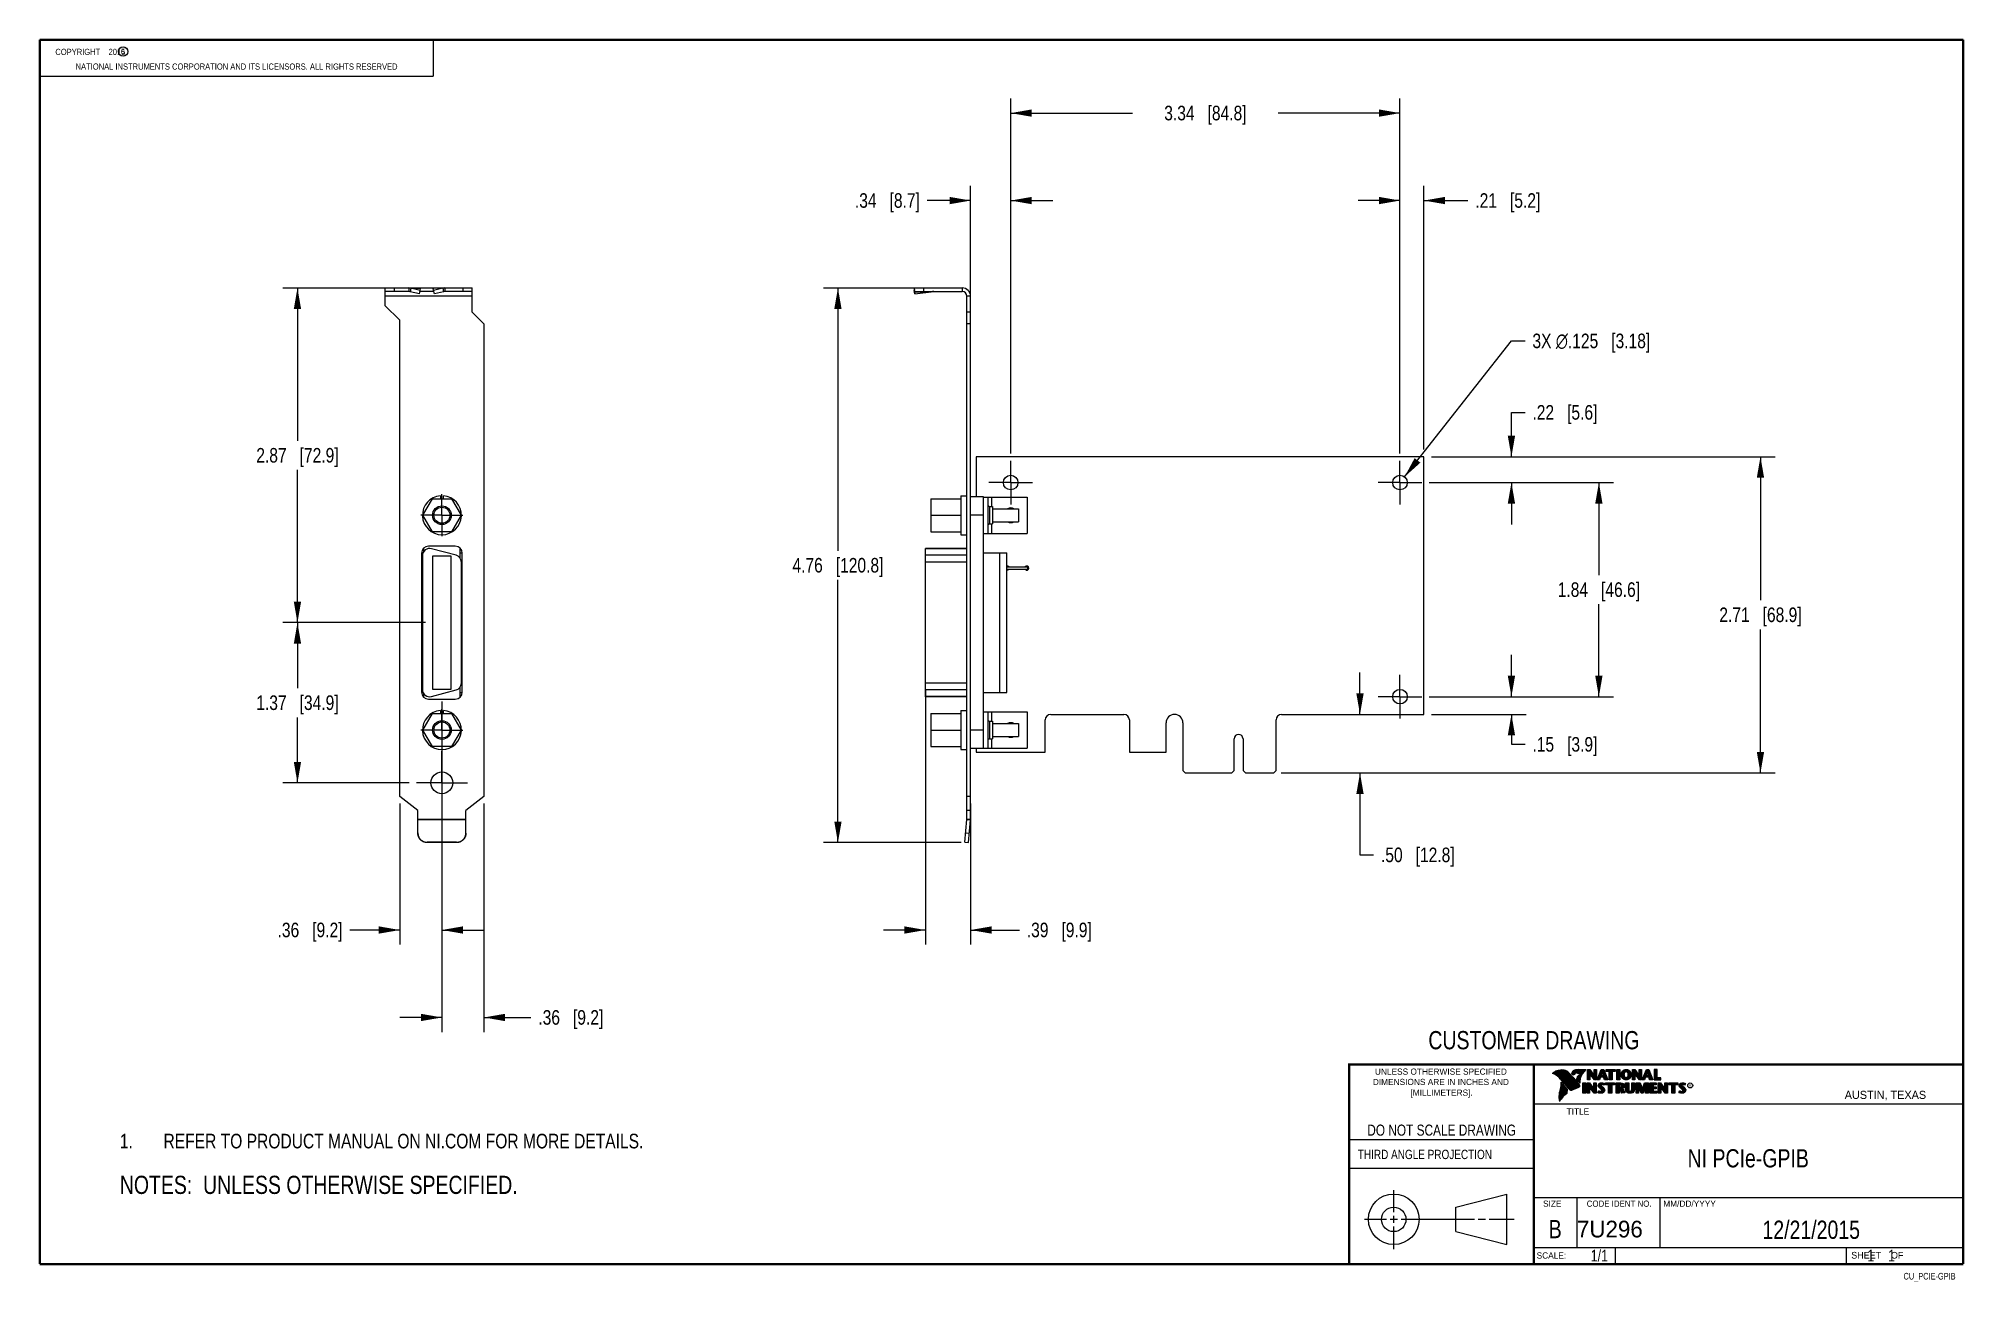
# Model space of a CAD drawing. Header units: inches. Extents: x 0.2 to 16.8, y 0.1 to 10.8.
import ezdxf

# ---------------------------------------------------------------- set-up
doc = ezdxf.new("R2010")
doc.units = ezdxf.units.IN
doc.header["$LTSCALE"] = 0.935
doc.header["$MEASUREMENT"] = 0
doc.linetypes.add('CENTER', pattern=[0.6, 0.375, -0.075, 0.075, -0.075])
doc.layers.get('0').update_dxf_attribs({"linetype": 'CONTINUOUS'})
for name, color, linetype in [('02___PRT_ALL_AXES', 7, 'CONTINUOUS'), ('DEFAULT_1', 7, 'CENTER'), ('DETAIL', 7, 'CONTINUOUS'), ('DIMENSIONS', 7, 'CONTINUOUS'), ('NOTE', 7, 'CONTINUOUS')]:
    doc.layers.add(name, color=color, linetype=linetype)
doc.styles.get("Standard").update_dxf_attribs({"font": 'txt', "width": 0.8})
doc.styles.add('TEXTSTYLE_2', font='txt')
doc.styles.add('TEXTSTYLE_3', font='txt', dxfattribs={"width": 0.95})
doc.dimstyles.new('DIMSTYLE_1', dxfattribs={"dimtxt": 0.125, "dimasz": 0.18, "dimexe": 0.125, "dimexo": 0.0625, "dimgap": 0.0625, "dimtad": 0, "dimtih": 1, "dimtoh": 1, "dimzin": 4, "dimdsep": 46, "dimtxsty": 'STANDARD', "dimblk": '_FILLED', "dimblk1": '_FILLED', "dimblk2": '_FILLED', "dimcen": 0.09, "dimadec": 0, "dimazin": 0, "dimtp": 0.001, "dimtm": 0.001, "dimtfac": 1, "dimtofl": 0, "dimtmove": 0, "dimatfit": 3, "dimldrblk": '_FILLED', "dimfxl": 1, "dimtolj": 1, "dimtzin": 4, "dimarcsym": 0})
doc.dimstyles.new('DIMSTYLE_2', dxfattribs={"dimtxt": 0.125, "dimasz": 0.18, "dimexe": 0.125, "dimexo": 0.0625, "dimgap": 0.09, "dimtad": 0, "dimtih": 1, "dimtoh": 1, "dimdec": 3, "dimzin": 4, "dimdsep": 46, "dimtxsty": 'STANDARD', "dimblk": '_FILLED', "dimblk1": '_FILLED', "dimblk2": '_FILLED', "dimcen": 0.09, "dimadec": 0, "dimazin": 0, "dimtp": 0.001, "dimtm": 0.001, "dimtfac": 1, "dimtdec": 3, "dimtmove": 0, "dimatfit": 2, "dimldrblk": '_FILLED', "dimfxl": 1, "dimtolj": 1, "dimtzin": 4, "dimarcsym": 0})

msp = doc.modelspace()

# ---------------------------------------------------------------- texts
at = {"color": 2, "linetype": 'CONTINUOUS', "attachment_point": 1, "line_spacing_factor": 0.9}
for s, insert, char_height, width in [('c', (0.946, 10.6893), 0.053, 0.0424), ('NATIONAL INSTRUMENTS CORPORATION AND ITS LICENSORS. ALL RIGHTS RESERVED', (0.5583, 10.5546), 0.053, 3.0104), ('THIRD ANGLE PROJECTION', (11.5564, 1.2384), 0.08, 1.408)]:
    msp.add_mtext(s, dxfattribs=dict(at, insert=insert, char_height=char_height, width=width))
at = {"color": 7, "linetype": 'CONTINUOUS', "attachment_point": 2, "line_spacing_factor": 0.9}
for s, insert, char_height, width in [('CUSTOMER DRAWING', (13.0668, 2.2564), 0.15625, 2), ('DO NOT SCALE DRAWING', (12.2754, 1.4542), 0.095, 1.52), ('B', (13.2497, 0.6361), 0.1562, 0.125)]:
    msp.add_mtext(s, dxfattribs=dict(at, insert=insert, char_height=char_height, width=width))
at = {"color": 2, "linetype": 'CONTINUOUS', "line_spacing_factor": 0.9}
for s, insert, char_height, width, attachment_point, style in [('DIMENSIONS ARE IN INCHES AND', (12.2688, 1.8465), 0.053254, 1.491112, 2, 'TEXTSTYLE_2'), ('UNLESS OTHERWISE SPECIFIED', (12.2688, 1.9352), 0.053254, 1.384604, 2, 'TEXTSTYLE_2'), ('[MILLIMETERS].', (12.2746, 1.7548), 0.053254, 0.745556, 2, 'TEXTSTYLE_2'), ('R', (14.3971, 1.8), 0.0217, 0.021738, 1, 'TEXTSTYLE_2'), ('AUSTIN, TEXAS', (15.7327, 1.7441), 0.069617, 0.905021, 1, 'TEXTSTYLE_2'), ('TITLE', (13.3474, 1.593), 0.05325, 0.26627, 1, 'TEXTSTYLE_2'), ('SIZE', (13.1451, 0.8027), 0.05325, 0.213016, 1, 'TEXTSTYLE_2'), ('CODE IDENT NO.', (13.7978, 0.8027), 0.053254, 0.708278, 2, 'TEXTSTYLE_3'), ('MM/DD/YYYY', (14.1765, 0.8027), 0.05325, 0.53254, 1, 'TEXTSTYLE_2'), ('SCALE:', (13.0904, 0.3585), 0.05325, 0.319524, 1, 'TEXTSTYLE_2'), ('SHEET    OF', (15.7892, 0.3625), 0.057262, 0.629882, 1, 'TEXTSTYLE_2')]:
    msp.add_mtext(s, dxfattribs=dict(at, insert=insert, char_height=char_height, width=width, attachment_point=attachment_point, style=style))
at = {"color": 7, "linetype": 'CONTINUOUS', "insert": (13.4363, 0.6298), "char_height": 0.14316, "width": 0.715775, "attachment_point": 1, "line_spacing_factor": 0.9, "style": 'TEXTSTYLE_2'}
msp.add_mtext('7U296', dxfattribs=at)
at = {"layer": 'DETAIL', "color": 2, "linetype": 'CONTINUOUS', "line_spacing_factor": 0.9}
for s, insert, char_height, width, attachment_point in [('    COPYRIGHT    2015', (0.3125, 10.6805), 0.053, 0.8904, 1), ('CU_PCIE-GPIB', (16.6837, 0.1826), 0.057262, 0.549715, 3)]:
    msp.add_mtext(s, dxfattribs=dict(at, insert=insert, char_height=char_height, width=width, attachment_point=attachment_point))
at = {"layer": 'DETAIL', "color": 7, "linetype": 'CONTINUOUS', "char_height": 0.1, "line_spacing_factor": 0.9}
for s, insert, width, attachment_point in [('1/1', (13.7025, 0.3805), 0.24, 3), ('    1    1', (15.8075, 0.3805), 0.8, 1)]:
    msp.add_mtext(s, dxfattribs=dict(at, insert=insert, width=width, attachment_point=attachment_point))
at = {"layer": 'NOTE', "color": 7, "linetype": 'CONTINUOUS', "char_height": 0.15625, "attachment_point": 2, "line_spacing_factor": 0.9}
for s, insert, width in [('NI PCIe-GPIB', (14.9051, 1.2432), 1.5), ('12/21/2015 ', (15.4455, 0.6307), 1.375)]:
    msp.add_mtext(s, dxfattribs=dict(at, insert=insert, width=width))

# ---------------------------------------------------------------- blocks, each defined once
blk = doc.blocks.new('CUSTOM_NOTE_BL0', base_point=(3.675, 1.312))
at = {"color": 2, "linetype": 'CONTINUOUS', "width": 0.8}
for s, p in [('1.', (0.938, 1.25)), ('REFER TO PRODUCT MANUAL ON NI.COM FOR MORE DETAILS.', (1.312, 1.25))]:
    blk.add_text(s, height=0.125, dxfattribs=at).set_placement(p)
blk = doc.blocks.new('_FILLED')
at = {"color": 0, "linetype": 'BYBLOCK'}
blk.add_solid([(0, 0), (-1, 0.174), (-1, -0.174)], dxfattribs=at)
blk = doc.blocks.new('*D0')
at = {"layer": 'DIMENSIONS', "color": 2, "linetype": 'CONTINUOUS'}
for p, q in [((3.558, 5.759), (2.336, 5.759)), ((2.461, 5.759), (2.461, 5.197)), ((2.461, 4.385), (2.461, 4.947)), ((3.419, 4.385), (2.336, 4.385))]:
    blk.add_line(p, q, dxfattribs=at)
at = {"layer": 'DIMENSIONS', "color": 2, "linetype": 'CONTINUOUS', "xscale": 0.18, "yscale": 0.18, "zscale": 0.18}
for p, rotation in [((2.461, 5.759), 90), ((2.461, 4.385), 270)]:
    blk.add_blockref('_FILLED', p, dxfattribs=dict(at, rotation=rotation))
at = {"layer": 'DIMENSIONS', "color": 2, "linetype": 'CONTINUOUS', "insert": (2.461, 5.135), "char_height": 0.125, "width": 1.125, "attachment_point": 2, "line_spacing_factor": 0.9}
blk.add_mtext('1.37{\\Ftxt.shx;\\W1.000000;\\H0.125000; }[34.9]', dxfattribs=at)
blk = doc.blocks.new('*D1')
at = {"layer": 'DIMENSIONS', "color": 2, "linetype": 'CONTINUOUS'}
for p, q in [((3.449, 8.629), (2.336, 8.629)), ((2.461, 8.629), (2.461, 7.319)), ((2.461, 5.759), (2.461, 7.069)), ((3.558, 5.759), (2.336, 5.759))]:
    blk.add_line(p, q, dxfattribs=at)
at = {"layer": 'DIMENSIONS', "color": 2, "linetype": 'CONTINUOUS', "xscale": 0.18, "yscale": 0.18, "zscale": 0.18}
for p, rotation in [((2.461, 8.629), 90), ((2.461, 5.759), 270)]:
    blk.add_blockref('_FILLED', p, dxfattribs=dict(at, rotation=rotation))
at = {"layer": 'DIMENSIONS', "color": 2, "linetype": 'CONTINUOUS', "insert": (2.461, 7.257), "char_height": 0.125, "width": 1.125, "attachment_point": 2, "line_spacing_factor": 0.9}
blk.add_mtext('2.87{\\Ftxt.shx;\\W1.000000;\\H0.125000; }[72.9]', dxfattribs=at)
blk = doc.blocks.new('*D2')
at = {"layer": 'DIMENSIONS', "color": 2, "linetype": 'CONTINUOUS'}
for p, q in [((3.7, 5.083), (3.7, 2.998)), ((3.339, 4.207), (3.339, 2.998)), ((3.339, 3.123), (2.911, 3.123)), ((3.7, 3.123), (4.06, 3.123))]:
    blk.add_line(p, q, dxfattribs=at)
at = {"layer": 'DIMENSIONS', "color": 2, "linetype": 'CONTINUOUS', "xscale": 0.18, "yscale": 0.18, "zscale": 0.18}
blk.add_blockref('_FILLED', (3.339, 3.123), dxfattribs=at)
at = {"layer": 'DIMENSIONS', "color": 2, "linetype": 'CONTINUOUS', "xscale": 0.18, "yscale": 0.18, "zscale": 0.18, "rotation": 180}
blk.add_blockref('_FILLED', (3.7, 3.123), dxfattribs=at)
at = {"layer": 'DIMENSIONS', "color": 2, "linetype": 'CONTINUOUS', "insert": (2.848, 3.186), "char_height": 0.125, "width": 0.925, "attachment_point": 3, "line_spacing_factor": 0.9}
blk.add_mtext('.36{\\Ftxt.shx;\\W1.000000;\\H0.125000; }[9.2]', dxfattribs=at)
blk = doc.blocks.new('*D3')
at = {"layer": 'DIMENSIONS', "color": 2, "linetype": 'CONTINUOUS'}
for p, q in [((3.7, 4.323), (3.7, 2.248)), ((4.061, 4.207), (4.061, 2.248)), ((3.7, 2.373), (3.34, 2.373)), ((4.061, 2.373), (4.464, 2.373))]:
    blk.add_line(p, q, dxfattribs=at)
at = {"layer": 'DIMENSIONS', "color": 2, "linetype": 'CONTINUOUS', "xscale": 0.18, "yscale": 0.18, "zscale": 0.18}
blk.add_blockref('_FILLED', (3.7, 2.373), dxfattribs=at)
at = {"layer": 'DIMENSIONS', "color": 2, "linetype": 'CONTINUOUS', "xscale": 0.18, "yscale": 0.18, "zscale": 0.18, "rotation": 180}
blk.add_blockref('_FILLED', (4.061, 2.373), dxfattribs=at)
at = {"layer": 'DIMENSIONS', "color": 2, "linetype": 'CONTINUOUS', "insert": (4.527, 2.436), "char_height": 0.125, "width": 0.925, "attachment_point": 1, "line_spacing_factor": 0.9}
blk.add_mtext('.36{\\Ftxt.shx;\\W1.000000;\\H0.125000; }[9.2]', dxfattribs=at)
blk = doc.blocks.new('*D4')
at = {"layer": 'DIMENSIONS', "color": 2, "linetype": 'CONTINUOUS'}
for p, q in [((12.874, 7.182), (12.874, 7.562)), ((12.874, 7.562), (12.992, 7.562)), ((12.187, 7.182), (12.999, 7.182)), ((12.168, 6.96), (12.999, 6.96)), ((12.874, 6.96), (12.874, 6.6))]:
    blk.add_line(p, q, dxfattribs=at)
at = {"layer": 'DIMENSIONS', "color": 2, "linetype": 'CONTINUOUS', "xscale": 0.18, "yscale": 0.18, "zscale": 0.18}
for p, rotation in [((12.874, 7.182), 270), ((12.874, 6.96), 90)]:
    blk.add_blockref('_FILLED', p, dxfattribs=dict(at, rotation=rotation))
at = {"layer": 'DIMENSIONS', "color": 2, "linetype": 'CONTINUOUS', "insert": (13.054, 7.625), "char_height": 0.125, "width": 0.925, "attachment_point": 1, "line_spacing_factor": 0.9}
blk.add_mtext('.22{\\Ftxt.shx;\\W1.000000;\\H0.125000; }[5.6]', dxfattribs=at)
blk = doc.blocks.new('*D5')
at = {"layer": 'DIMENSIONS', "color": 2, "linetype": 'CONTINUOUS'}
for p, q in [((12.168, 6.96), (13.749, 6.96)), ((13.624, 6.96), (13.624, 6.167)), ((13.624, 5.124), (13.624, 5.917)), ((12.168, 5.124), (13.749, 5.124))]:
    blk.add_line(p, q, dxfattribs=at)
at = {"layer": 'DIMENSIONS', "color": 2, "linetype": 'CONTINUOUS', "xscale": 0.18, "yscale": 0.18, "zscale": 0.18}
for p, rotation in [((13.624, 6.96), 90), ((13.624, 5.124), 270)]:
    blk.add_blockref('_FILLED', p, dxfattribs=dict(at, rotation=rotation))
at = {"layer": 'DIMENSIONS', "color": 2, "linetype": 'CONTINUOUS', "insert": (13.624, 6.105), "char_height": 0.125, "width": 1.125, "attachment_point": 2, "line_spacing_factor": 0.9}
blk.add_mtext('1.84{\\Ftxt.shx;\\W1.000000;\\H0.125000; }[46.6]', dxfattribs=at)
blk = doc.blocks.new('*D6')
at = {"layer": 'DIMENSIONS', "color": 2, "linetype": 'CONTINUOUS'}
for p, q in [((12.874, 5.124), (12.874, 5.484)), ((12.168, 5.124), (12.999, 5.124)), ((12.187, 4.972), (12.999, 4.972)), ((12.874, 4.972), (12.874, 4.716)), ((12.874, 4.716), (12.992, 4.716))]:
    blk.add_line(p, q, dxfattribs=at)
at = {"layer": 'DIMENSIONS', "color": 2, "linetype": 'CONTINUOUS', "xscale": 0.18, "yscale": 0.18, "zscale": 0.18}
for p, rotation in [((12.874, 5.124), 270), ((12.874, 4.972), 90)]:
    blk.add_blockref('_FILLED', p, dxfattribs=dict(at, rotation=rotation))
at = {"layer": 'DIMENSIONS', "color": 2, "linetype": 'CONTINUOUS', "insert": (13.054, 4.778), "char_height": 0.125, "width": 0.925, "attachment_point": 1, "line_spacing_factor": 0.9}
blk.add_mtext('.15{\\Ftxt.shx;\\W1.000000;\\H0.125000; }[3.9]', dxfattribs=at)
blk = doc.blocks.new('*D7')
at = {"layer": 'DIMENSIONS', "color": 2, "linetype": 'CONTINUOUS'}
for p, q in [((7.771, 8.629), (6.972, 8.629)), ((7.097, 8.629), (7.097, 6.376)), ((7.097, 3.873), (7.097, 6.126)), ((8.155, 3.873), (6.972, 3.873))]:
    blk.add_line(p, q, dxfattribs=at)
at = {"layer": 'DIMENSIONS', "color": 2, "linetype": 'CONTINUOUS', "xscale": 0.18, "yscale": 0.18, "zscale": 0.18}
for p, rotation in [((7.097, 8.629), 90), ((7.097, 3.873), 270)]:
    blk.add_blockref('_FILLED', p, dxfattribs=dict(at, rotation=rotation))
at = {"layer": 'DIMENSIONS', "color": 2, "linetype": 'CONTINUOUS', "insert": (7.097, 6.314), "char_height": 0.125, "width": 1.225, "attachment_point": 2, "line_spacing_factor": 0.9}
blk.add_mtext('4.76{\\Ftxt.shx;\\W1.000000;\\H0.125000; }[120.8]', dxfattribs=at)
blk = doc.blocks.new('*D8')
at = {"layer": 'DIMENSIONS', "color": 2, "linetype": 'CONTINUOUS'}
for p, q in [((11.918, 7.21), (11.918, 9.504)), ((12.124, 7.245), (12.124, 9.504)), ((11.918, 9.379), (11.558, 9.379)), ((12.124, 9.379), (12.501, 9.379))]:
    blk.add_line(p, q, dxfattribs=at)
at = {"layer": 'DIMENSIONS', "color": 2, "linetype": 'CONTINUOUS', "xscale": 0.18, "yscale": 0.18, "zscale": 0.18}
blk.add_blockref('_FILLED', (11.918, 9.379), dxfattribs=at)
at = {"layer": 'DIMENSIONS', "color": 2, "linetype": 'CONTINUOUS', "xscale": 0.18, "yscale": 0.18, "zscale": 0.18, "rotation": 180}
blk.add_blockref('_FILLED', (12.124, 9.379), dxfattribs=at)
at = {"layer": 'DIMENSIONS', "color": 2, "linetype": 'CONTINUOUS', "insert": (12.564, 9.442), "char_height": 0.125, "width": 0.925, "attachment_point": 1, "line_spacing_factor": 0.9}
blk.add_mtext('.21{\\Ftxt.shx;\\W1.000000;\\H0.125000; }[5.2]', dxfattribs=at)
blk = doc.blocks.new('*D9')
at = {"layer": 'DIMENSIONS', "color": 2, "linetype": 'CONTINUOUS'}
for p, q in [((8.579, 7.21), (8.579, 10.254)), ((11.918, 7.21), (11.918, 10.254)), ((8.579, 10.129), (9.624, 10.129)), ((11.918, 10.129), (10.874, 10.129))]:
    blk.add_line(p, q, dxfattribs=at)
at = {"layer": 'DIMENSIONS', "color": 2, "linetype": 'CONTINUOUS', "xscale": 0.18, "yscale": 0.18, "zscale": 0.18, "rotation": 180}
blk.add_blockref('_FILLED', (8.579, 10.129), dxfattribs=at)
at = {"layer": 'DIMENSIONS', "color": 2, "linetype": 'CONTINUOUS', "xscale": 0.18, "yscale": 0.18, "zscale": 0.18}
blk.add_blockref('_FILLED', (11.918, 10.129), dxfattribs=at)
at = {"layer": 'DIMENSIONS', "color": 2, "linetype": 'CONTINUOUS', "insert": (10.249, 10.192), "char_height": 0.125, "width": 1.125, "attachment_point": 2, "line_spacing_factor": 0.9}
blk.add_mtext('3.34{\\Ftxt.shx;\\W1.000000;\\H0.125000; }[84.8]', dxfattribs=at)
blk = doc.blocks.new('*D10')
at = {"layer": 'DIMENSIONS', "color": 2, "linetype": 'CONTINUOUS'}
for p, q in [((8.235, 8.384), (8.235, 9.504)), ((8.579, 7.21), (8.579, 9.504)), ((8.235, 9.379), (7.863, 9.379)), ((8.579, 9.379), (8.939, 9.379))]:
    blk.add_line(p, q, dxfattribs=at)
at = {"layer": 'DIMENSIONS', "color": 2, "linetype": 'CONTINUOUS', "xscale": 0.18, "yscale": 0.18, "zscale": 0.18}
blk.add_blockref('_FILLED', (8.235, 9.379), dxfattribs=at)
at = {"layer": 'DIMENSIONS', "color": 2, "linetype": 'CONTINUOUS', "xscale": 0.18, "yscale": 0.18, "zscale": 0.18, "rotation": 180}
blk.add_blockref('_FILLED', (8.579, 9.379), dxfattribs=at)
at = {"layer": 'DIMENSIONS', "color": 2, "linetype": 'CONTINUOUS', "insert": (7.8, 9.442), "char_height": 0.125, "width": 0.925, "attachment_point": 3, "line_spacing_factor": 0.9}
blk.add_mtext('.34{\\Ftxt.shx;\\W1.000000;\\H0.125000; }[8.7]', dxfattribs=at)
blk = doc.blocks.new('*D11')
at = {"layer": 'DIMENSIONS', "color": 2, "linetype": 'CONTINUOUS'}
for p, q in [((11.957, 7.009), (12.874, 8.176)), ((12.874, 8.176), (12.992, 8.176))]:
    blk.add_line(p, q, dxfattribs=at)
at = {"layer": 'DIMENSIONS', "color": 2, "linetype": 'CONTINUOUS', "xscale": 0.18, "yscale": 0.18, "zscale": 0.18, "rotation": 231.820770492}
blk.add_blockref('_FILLED', (11.957, 7.009), dxfattribs=at)
at = {"layer": 'DIMENSIONS', "color": 2, "linetype": 'CONTINUOUS', "insert": (13.054, 8.238), "char_height": 0.125, "width": 1.59167, "attachment_point": 1, "line_spacing_factor": 0.9}
blk.add_mtext('3X \\Fgdt;{\\Fgdt;n}\\Ftxt;.125{\\Ftxt.shx;\\W1.000000;\\H0.125000; }[3.18]', dxfattribs=at)
blk = doc.blocks.new('*D12')
at = {"layer": 'DIMENSIONS', "color": 2, "linetype": 'CONTINUOUS'}
for p, q in [((11.575, 4.972), (11.575, 5.332)), ((10.898, 4.47), (11.7, 4.47)), ((11.575, 4.47), (11.575, 3.767)), ((11.575, 3.767), (11.692, 3.767))]:
    blk.add_line(p, q, dxfattribs=at)
at = {"layer": 'DIMENSIONS', "color": 2, "linetype": 'CONTINUOUS', "xscale": 0.18, "yscale": 0.18, "zscale": 0.18}
for p, rotation in [((11.575, 4.972), 270), ((11.575, 4.47), 90)]:
    blk.add_blockref('_FILLED', p, dxfattribs=dict(at, rotation=rotation))
at = {"layer": 'DIMENSIONS', "color": 2, "linetype": 'CONTINUOUS', "insert": (11.755, 3.83), "char_height": 0.125, "width": 1.025, "attachment_point": 1, "line_spacing_factor": 0.9}
blk.add_mtext('.50{\\Ftxt.shx;\\W1.000000;\\H0.125000; }[12.8]', dxfattribs=at)
blk = doc.blocks.new('*D13')
at = {"layer": 'DIMENSIONS', "color": 2, "linetype": 'CONTINUOUS'}
for p, q in [((12.187, 7.182), (15.135, 7.182)), ((15.01, 7.182), (15.01, 5.951)), ((15.01, 4.47), (15.01, 5.701)), ((10.898, 4.47), (15.135, 4.47))]:
    blk.add_line(p, q, dxfattribs=at)
at = {"layer": 'DIMENSIONS', "color": 2, "linetype": 'CONTINUOUS', "xscale": 0.18, "yscale": 0.18, "zscale": 0.18}
for p, rotation in [((15.01, 7.182), 90), ((15.01, 4.47), 270)]:
    blk.add_blockref('_FILLED', p, dxfattribs=dict(at, rotation=rotation))
at = {"layer": 'DIMENSIONS', "color": 2, "linetype": 'CONTINUOUS', "insert": (15.01, 5.889), "char_height": 0.125, "width": 1.125, "attachment_point": 2, "line_spacing_factor": 0.9}
blk.add_mtext('2.71{\\Ftxt.shx;\\W1.000000;\\H0.125000; }[68.9]', dxfattribs=at)
blk = doc.blocks.new('*D14')
at = {"layer": 'DIMENSIONS', "color": 2, "linetype": 'CONTINUOUS'}
for p, q in [((7.847, 5.179), (7.847, 2.998)), ((8.235, 4.207), (8.235, 2.998)), ((7.847, 3.123), (7.487, 3.123)), ((8.235, 3.123), (8.655, 3.123))]:
    blk.add_line(p, q, dxfattribs=at)
at = {"layer": 'DIMENSIONS', "color": 2, "linetype": 'CONTINUOUS', "xscale": 0.18, "yscale": 0.18, "zscale": 0.18}
blk.add_blockref('_FILLED', (7.847, 3.123), dxfattribs=at)
at = {"layer": 'DIMENSIONS', "color": 2, "linetype": 'CONTINUOUS', "xscale": 0.18, "yscale": 0.18, "zscale": 0.18, "rotation": 180}
blk.add_blockref('_FILLED', (8.235, 3.123), dxfattribs=at)
at = {"layer": 'DIMENSIONS', "color": 2, "linetype": 'CONTINUOUS', "insert": (8.717, 3.186), "char_height": 0.125, "width": 0.925, "attachment_point": 1, "line_spacing_factor": 0.9}
blk.add_mtext('.39{\\Ftxt.shx;\\W1.000000;\\H0.125000; }[9.9]', dxfattribs=at)
blk = doc.blocks.new('NOTES_HEADER_BL1', base_point=(3.1215, 0.9375))
at = {"layer": 'DETAIL', "color": 2, "linetype": 'CONTINUOUS', "width": 0.8}
blk.add_text('NOTES:  UNLESS OTHERWISE SPECIFIED.', height=0.156, dxfattribs=at).set_placement((0.9375, 0.8595))

# ---------------------------------------------------------------- dimensions: what is measured, and where the dimension line sits
at = {"layer": 'DIMENSIONS', "color": 2, "linetype": 'CONTINUOUS'}
for base, p1, p2, angle, picture, middle in [((8.579, 10.1291), (11.918, 7.1476), (8.579, 7.1476), 180, '*D9', (10.2485, 10.1291)), ((8.2347, 9.3791), (8.579, 7.1476), (8.2347, 8.3211), 180, '*D10', (7.3379, 9.3791)), ((11.918, 9.3791), (12.124, 7.1821), (11.918, 7.1476), 180, '*D8', (13.0262, 9.3791)), ((2.461, 8.6291), (3.62, 5.7591), (3.511, 8.6291), 90, '*D1', (2.461, 7.1941)), ((7.0967, 3.873), (7.8337, 8.6291), (8.2173, 3.873), 270, '*D7', (7.0967, 6.2511)), ((12.874, 6.9601), (12.124, 7.1821), (12.1055, 6.9601), 270, '*D4', (13.5165, 7.5623)), ((15.0103, 4.4701), (12.124, 7.1821), (10.835, 4.4701), 270, '*D13', (15.0103, 5.8261)), ((13.624, 5.1241), (12.1055, 6.9601), (12.1055, 5.1241), 270, '*D5', (13.624, 6.0421)), ((2.461, 5.7591), (3.4815, 4.3851), (3.62, 5.7591), 90, '*D0', (2.461, 5.0721)), ((12.874, 4.9721), (12.1055, 5.1241), (12.124, 4.9721), 270, '*D6', (13.5165, 4.7156)), ((11.5747, 4.9721), (10.835, 4.4701), (12.124, 4.9721), 90, '*D12', (12.2672, 3.767)), ((7.8467, 3.123), (8.2347, 4.2692), (7.8467, 5.2414), 180, '*D14', (9.1798, 3.123))]:
    dim = msp.add_linear_dim(base=base, p1=p1, p2=p2, angle=angle, dimstyle='DIMSTYLE_1', dxfattribs=at)
    dim.commit()
    dim.dimension.update_dxf_attribs({"geometry": picture, "text_midpoint": middle, "dimtype": 160})
dim = msp.add_diameter_dim_2p(p1=(11.9567, 7.0092), p2=(11.8794, 6.911), text='3X %%c<>', dimstyle='DIMSTYLE_2', override={"dimpost": '<>'}, dxfattribs=at)
dim.commit()
dim.dimension.update_dxf_attribs({"geometry": '*D11', "text_midpoint": (13.8499, 8.1759), "dimtype": 163})
for base, p1, p2, picture, middle in [((3.7, 3.123), (3.339, 4.2692), (3.7, 5.1459), '*D2', (2.3859, 3.123)), ((4.061, 2.373), (3.7, 4.3851), (4.061, 4.2692), '*D3', (4.9892, 2.373))]:
    dim = msp.add_linear_dim(base=base, p1=p1, p2=p2, dimstyle='DIMSTYLE_1', dxfattribs=at)
    dim.commit()
    dim.dimension.update_dxf_attribs({"geometry": picture, "text_midpoint": middle, "dimtype": 160})

# ---------------------------------------------------------------- linework, layer by layer
at = {"color": 2, "linetype": 'CONTINUOUS'}
for p, q in [((0.25, 10.7586), (3.625, 10.7586)), ((0.25, 10.7586), (0.25, 10.4456)), ((3.625, 10.7586), (3.625, 10.4456)), ((0.25, 10.4456), (3.625, 10.4456)), ((13.0652, 1.9695), (16.745, 1.9695)), ((13.0652, 1.9695), (13.0652, 0.2605)), ((13.2311, 1.8934), (13.2311, 1.8949)), ((13.2347, 1.8921), (13.2347, 1.8972)), ((13.2382, 1.8907), (13.2382, 1.8994)), ((13.2418, 1.8892), (13.2418, 1.9015)), ((13.2453, 1.8876), (13.2453, 1.9035)), ((13.2489, 1.8858), (13.2489, 1.9054)), ((13.2524, 1.8839), (13.2524, 1.9069)), ((13.256, 1.8818), (13.256, 1.9084)), ((13.2596, 1.8796), (13.2596, 1.9098)), ((13.2631, 1.8772), (13.2631, 1.9111)), ((13.2667, 1.8747), (13.2667, 1.9124)), ((13.2702, 1.872), (13.2702, 1.9135)), ((13.2738, 1.869), (13.2738, 1.9146)), ((13.2773, 1.8658), (13.2773, 1.9155)), ((13.2809, 1.8624), (13.2809, 1.9164)), ((13.2844, 1.8587), (13.2844, 1.9173)), ((13.288, 1.8549), (13.288, 1.9181)), ((13.2915, 1.851), (13.2915, 1.9188)), ((13.2951, 1.8471), (13.2951, 1.9194)), ((13.2987, 1.8431), (13.2987, 1.9198)), ((13.3022, 1.8391), (13.3022, 1.92)), ((13.3058, 1.8351), (13.3058, 1.9201)), ((13.3093, 1.8311), (13.3093, 1.9201)), ((13.3129, 1.827), (13.3129, 1.9199)), ((13.3164, 1.8229), (13.3164, 1.9196)), ((13.32, 1.8188), (13.32, 1.9192)), ((13.3235, 1.8146), (13.3235, 1.9186)), ((13.3271, 1.8104), (13.3271, 1.9179)), ((13.3306, 1.8062), (13.3306, 1.9172)), ((13.3342, 1.802), (13.3342, 1.9163)), ((13.3378, 1.7978), (13.3378, 1.9151)), ((13.3413, 1.7937), (13.3413, 1.9138)), ((13.3449, 1.7897), (13.3449, 1.9122)), ((13.3484, 1.7856), (13.3484, 1.9103)), ((13.352, 1.7817), (13.352, 1.9081)), ((13.3555, 1.7778), (13.3555, 1.9055)), ((13.3591, 1.7739), (13.3591, 1.9026)), ((13.3626, 1.7701), (13.3626, 1.8991)), ((13.3662, 1.7663), (13.3662, 1.8952)), ((13.3697, 1.7625), (13.3697, 1.8915)), ((13.3733, 1.7588), (13.3733, 1.8878)), ((13.3769, 1.7556), (13.3769, 1.8841)), ((13.3804, 1.7529), (13.3804, 1.8803)), ((13.384, 1.7512), (13.384, 1.8766)), ((13.3875, 1.7509), (13.3875, 1.8728)), ((13.4022, 1.878), (13.3901, 1.8922)), ((13.3911, 1.7518), (13.3911, 1.8691)), ((13.4029, 1.881), (13.3927, 1.893)), ((13.3946, 1.8908), (13.3946, 1.8999)), ((13.3946, 1.7533), (13.3946, 1.8653)), ((13.3982, 1.8866), (13.3982, 1.9062)), ((13.3982, 1.7548), (13.3982, 1.8615)), ((13.4017, 1.8824), (13.4017, 1.9101)), ((13.4017, 1.7563), (13.4017, 1.8574)), ((13.4053, 1.8823), (13.4053, 1.9129)), ((13.4053, 1.7578), (13.4053, 1.8531)), ((13.4088, 1.8844), (13.4088, 1.915)), ((13.4088, 1.7593), (13.4088, 1.8488)), ((13.4124, 1.887), (13.4124, 1.9167)), ((13.4124, 1.7609), (13.4124, 1.8445)), ((13.4159, 1.89), (13.4159, 1.9182)), ((13.4159, 1.7625), (13.4159, 1.8402)), ((13.4195, 1.8937), (13.4195, 1.9193)), ((13.4195, 1.7641), (13.4195, 1.8359)), ((13.4231, 1.8964), (13.4231, 1.9203)), ((13.4231, 1.7657), (13.4231, 1.8316)), ((13.4266, 1.8982), (13.4266, 1.9209)), ((13.4266, 1.7674), (13.4266, 1.8273)), ((13.4302, 1.8995), (13.4302, 1.9214)), ((13.4302, 1.7691), (13.4302, 1.823)), ((13.4414, 1.8328), (13.4319, 1.8437)), ((13.4337, 1.8997), (13.4337, 1.922)), ((13.4337, 1.7708), (13.4337, 1.8187)), ((13.4433, 1.8344), (13.4349, 1.844)), ((13.4373, 1.8991), (13.4373, 1.9224)), ((13.4373, 1.8413), (13.4373, 1.8491)), ((13.4408, 1.898), (13.4408, 1.9228)), ((13.4408, 1.8372), (13.4408, 1.8572)), ((13.4444, 1.8972), (13.4444, 1.9231)), ((13.4444, 1.8331), (13.4444, 1.8665)), ((13.4479, 1.8969), (13.4479, 1.9234)), ((13.4479, 1.8288), (13.4479, 1.873)), ((13.4515, 1.8966), (13.4515, 1.9236)), ((13.4515, 1.8247), (13.4515, 1.8764)), ((13.4529, 1.9261), (13.5132, 1.9271)), ((13.453, 1.9236), (13.5067, 1.9245)), ((13.455, 1.8965), (13.455, 1.9237)), ((13.455, 1.8207), (13.455, 1.878)), ((13.4586, 1.8964), (13.4586, 1.9237)), ((13.4586, 1.8303), (13.4586, 1.879)), ((13.4622, 1.8957), (13.4622, 1.9238)), ((13.4622, 1.8535), (13.4622, 1.8795)), ((13.4657, 1.8935), (13.4657, 1.9238)), ((13.4657, 1.8636), (13.4657, 1.8798)), ((13.4693, 1.872), (13.4693, 1.9239)), ((13.4728, 1.8794), (13.4728, 1.9239)), ((13.4764, 1.8859), (13.4764, 1.924)), ((13.4799, 1.8919), (13.4799, 1.924)), ((13.4835, 1.8973), (13.4835, 1.9241)), ((13.487, 1.9023), (13.487, 1.9242)), ((13.4906, 1.9069), (13.4906, 1.9242)), ((13.4941, 1.9112), (13.4941, 1.9243)), ((13.4977, 1.9153), (13.4977, 1.9243)), ((13.5013, 1.9191), (13.5013, 1.9244)), ((13.5261, 1.9263), (13.5451, 1.9263)), ((13.5261, 1.839), (13.5261, 1.9263)), ((13.5466, 1.839), (13.5261, 1.839)), ((13.5286, 1.9237), (13.5439, 1.9237)), ((13.5286, 1.8415), (13.5286, 1.9237)), ((13.5441, 1.8415), (13.5286, 1.8415)), ((13.5332, 1.8415), (13.5332, 1.9237)), ((13.5367, 1.8415), (13.5367, 1.9237)), ((13.5402, 1.8415), (13.5402, 1.9237)), ((13.5441, 1.8976), (13.5437, 1.9237)), ((13.5439, 1.9237), (13.5854, 1.869)), ((13.5873, 1.8415), (13.5441, 1.8976)), ((13.5441, 1.8976), (13.5441, 1.8415)), ((13.5451, 1.9263), (13.5829, 1.8765)), ((13.586, 1.839), (13.5466, 1.8902)), ((13.5466, 1.8902), (13.5466, 1.839)), ((13.5471, 1.8936), (13.5471, 1.9194)), ((13.5506, 1.8891), (13.5506, 1.9149)), ((13.5541, 1.8846), (13.5541, 1.9103)), ((13.5576, 1.8801), (13.5576, 1.9057)), ((13.561, 1.8756), (13.561, 1.9011)), ((13.5645, 1.8711), (13.5645, 1.8965)), ((13.568, 1.8665), (13.568, 1.8919)), ((13.5715, 1.862), (13.5715, 1.8874)), ((13.575, 1.8575), (13.575, 1.8828)), ((13.5784, 1.853), (13.5784, 1.8782)), ((13.5819, 1.8485), (13.5819, 1.8736)), ((13.5829, 1.9263), (13.6036, 1.9263)), ((13.5829, 1.8765), (13.5829, 1.9263)), ((13.5854, 1.9237), (13.6011, 1.9237)), ((13.5854, 1.869), (13.5854, 1.9237)), ((13.5854, 1.844), (13.5854, 1.869)), ((13.6036, 1.839), (13.586, 1.839)), ((13.6011, 1.8415), (13.5873, 1.8415)), ((13.5889, 1.8415), (13.5889, 1.9237)), ((13.5923, 1.8415), (13.5923, 1.9237)), ((13.5958, 1.8415), (13.5958, 1.9237)), ((13.5993, 1.8415), (13.5993, 1.9237)), ((13.6011, 1.9237), (13.6011, 1.8415)), ((13.6036, 1.9263), (13.6036, 1.839)), ((13.6088, 1.839), (13.6444, 1.9262)), ((13.6294, 1.839), (13.6088, 1.839)), ((13.6125, 1.8415), (13.6461, 1.9237)), ((13.6277, 1.8415), (13.6125, 1.8415)), ((13.6167, 1.8415), (13.6167, 1.8516)), ((13.6201, 1.8415), (13.6201, 1.8601)), ((13.6236, 1.8415), (13.6236, 1.8686)), ((13.6271, 1.8415), (13.6271, 1.8771)), ((13.6361, 1.8623), (13.6277, 1.8415)), ((13.6378, 1.8598), (13.6294, 1.839)), ((13.6306, 1.8486), (13.6306, 1.8857)), ((13.634, 1.8573), (13.634, 1.8942)), ((13.6665, 1.8623), (13.6361, 1.8623)), ((13.6375, 1.8623), (13.6375, 1.9027)), ((13.6647, 1.8598), (13.6378, 1.8598)), ((13.6388, 1.8711), (13.65, 1.9073)), ((13.6639, 1.8711), (13.6388, 1.8711)), ((13.641, 1.8781), (13.641, 1.9112)), ((13.641, 1.8623), (13.641, 1.8711)), ((13.6423, 1.8736), (13.6519, 1.9048)), ((13.6606, 1.8736), (13.6423, 1.8736)), ((13.6444, 1.9262), (13.6664, 1.9262)), ((13.6445, 1.8893), (13.6445, 1.9197)), ((13.6445, 1.8623), (13.6445, 1.8711)), ((13.6461, 1.9237), (13.6647, 1.9237)), ((13.6479, 1.9006), (13.6479, 1.9237)), ((13.6479, 1.8623), (13.6479, 1.8711)), ((13.65, 1.9073), (13.6541, 1.9073)), ((13.6514, 1.9073), (13.6514, 1.9237)), ((13.6514, 1.8623), (13.6514, 1.8711)), ((13.6519, 1.9048), (13.6521, 1.9048)), ((13.6521, 1.9048), (13.6606, 1.8736)), ((13.6541, 1.9073), (13.6639, 1.8711)), ((13.6549, 1.9043), (13.6549, 1.9237)), ((13.6549, 1.8623), (13.6549, 1.8711)), ((13.6584, 1.8915), (13.6584, 1.9237)), ((13.6584, 1.8623), (13.6584, 1.8711)), ((13.6618, 1.8787), (13.6618, 1.9237)), ((13.6618, 1.8623), (13.6618, 1.8711)), ((13.6647, 1.9237), (13.6959, 1.8415)), ((13.6717, 1.839), (13.6647, 1.8598)), ((13.6653, 1.8623), (13.6653, 1.922)), ((13.6664, 1.9262), (13.6995, 1.839)), ((13.6735, 1.8415), (13.6665, 1.8623)), ((13.6688, 1.8555), (13.6688, 1.9128)), ((13.6995, 1.839), (13.6717, 1.839)), ((13.6723, 1.8452), (13.6723, 1.9037)), ((13.6959, 1.8415), (13.6735, 1.8415)), ((13.6757, 1.8415), (13.6757, 1.8945)), ((13.6792, 1.8415), (13.6792, 1.8854)), ((13.6827, 1.8415), (13.6827, 1.8762)), ((13.6862, 1.8415), (13.6862, 1.8671)), ((13.6866, 1.9262), (13.7634, 1.9262)), ((13.6866, 1.9099), (13.6866, 1.9262)), ((13.7118, 1.9099), (13.6866, 1.9099)), ((13.6891, 1.9237), (13.7609, 1.9237)), ((13.6891, 1.9125), (13.6891, 1.9237)), ((13.7143, 1.9125), (13.6891, 1.9125)), ((13.6896, 1.8415), (13.6896, 1.8579)), ((13.6931, 1.9125), (13.6931, 1.9237)), ((13.6931, 1.8415), (13.6931, 1.8488)), ((13.6966, 1.9125), (13.6966, 1.9237)), ((13.7001, 1.9125), (13.7001, 1.9237)), ((13.7035, 1.9125), (13.7035, 1.9237)), ((13.707, 1.9125), (13.707, 1.9237)), ((13.7105, 1.9125), (13.7105, 1.9237)), ((13.7118, 1.839), (13.7118, 1.9099)), ((13.7382, 1.839), (13.7118, 1.839)), ((13.7143, 1.9125), (13.714, 1.9237)), ((13.7143, 1.8415), (13.7143, 1.9125)), ((13.7357, 1.8415), (13.7143, 1.8415)), ((13.7174, 1.8415), (13.7174, 1.9237)), ((13.7209, 1.8415), (13.7209, 1.9237)), ((13.7244, 1.8415), (13.7244, 1.9237)), ((13.7279, 1.8415), (13.7279, 1.9237)), ((13.7313, 1.8415), (13.7313, 1.9237)), ((13.7357, 1.9125), (13.7348, 1.9237)), ((13.7609, 1.9125), (13.7357, 1.9125)), ((13.7357, 1.9125), (13.7357, 1.8415)), ((13.7634, 1.9099), (13.7382, 1.9099)), ((13.7382, 1.9099), (13.7382, 1.839)), ((13.7383, 1.9125), (13.7383, 1.9237)), ((13.7418, 1.9125), (13.7418, 1.9237)), ((13.7452, 1.9125), (13.7452, 1.9237)), ((13.7487, 1.9125), (13.7487, 1.9237)), ((13.7522, 1.9125), (13.7522, 1.9237)), ((13.7557, 1.9125), (13.7557, 1.9237)), ((13.7591, 1.9125), (13.7591, 1.9237)), ((13.7609, 1.9237), (13.7609, 1.9125)), ((13.7634, 1.9262), (13.7634, 1.9099)), ((13.7768, 1.9262), (13.8031, 1.9262)), ((13.7768, 1.839), (13.7768, 1.9262)), ((13.8031, 1.839), (13.7768, 1.839)), ((13.7794, 1.9237), (13.8006, 1.9237)), ((13.7794, 1.8415), (13.7794, 1.9237)), ((13.8006, 1.8415), (13.7794, 1.8415)), ((13.7835, 1.8415), (13.7835, 1.9237)), ((13.787, 1.8415), (13.787, 1.9237)), ((13.7904, 1.8415), (13.7904, 1.9237)), ((13.7939, 1.8415), (13.7939, 1.9237)), ((13.7974, 1.8415), (13.7974, 1.9237)), ((13.8006, 1.9237), (13.8006, 1.8415)), ((13.8031, 1.9262), (13.8031, 1.839)), ((13.8154, 1.8853), (13.8155, 1.8871)), ((13.8154, 1.8834), (13.8154, 1.8853)), ((13.8154, 1.8816), (13.8154, 1.8834)), ((13.8155, 1.8797), (13.8154, 1.8816)), ((13.8155, 1.8871), (13.8157, 1.8889)), ((13.8157, 1.8779), (13.8155, 1.8797)), ((13.8157, 1.8889), (13.8159, 1.8907)), ((13.8159, 1.876), (13.8157, 1.8779)), ((13.8159, 1.8907), (13.8161, 1.8924)), ((13.8162, 1.8742), (13.8159, 1.876)), ((13.8161, 1.8924), (13.8165, 1.8941)), ((13.8166, 1.8724), (13.8162, 1.8742)), ((13.8165, 1.8941), (13.8169, 1.8958)), ((13.817, 1.8706), (13.8166, 1.8724)), ((13.8169, 1.8958), (13.8174, 1.8975)), ((13.8174, 1.8689), (13.817, 1.8706)), ((13.8174, 1.8975), (13.8179, 1.8991)), ((13.8179, 1.8672), (13.8174, 1.8689)), ((13.8179, 1.8991), (13.8185, 1.9006)), ((13.8179, 1.8852), (13.818, 1.8869)), ((13.8179, 1.8834), (13.8179, 1.8852)), ((13.818, 1.8817), (13.8179, 1.8834)), ((13.8185, 1.8655), (13.8179, 1.8672)), ((13.818, 1.8869), (13.8182, 1.8886)), ((13.8181, 1.8799), (13.818, 1.8817)), ((13.8182, 1.8781), (13.8181, 1.8799)), ((13.8182, 1.8886), (13.8184, 1.8903)), ((13.8184, 1.8764), (13.8182, 1.8781)), ((13.8184, 1.8903), (13.8186, 1.892)), ((13.8187, 1.8746), (13.8184, 1.8764)), ((13.8185, 1.9006), (13.8191, 1.9021)), ((13.8191, 1.8639), (13.8185, 1.8655)), ((13.8186, 1.892), (13.819, 1.8936)), ((13.8191, 1.8729), (13.8187, 1.8746)), ((13.819, 1.8936), (13.8193, 1.8952)), ((13.8191, 1.9021), (13.8198, 1.9036)), ((13.8194, 1.8712), (13.8191, 1.8729)), ((13.8198, 1.8623), (13.8191, 1.8639)), ((13.8193, 1.8952), (13.8198, 1.8967)), ((13.8199, 1.8696), (13.8194, 1.8712)), ((13.8198, 1.9036), (13.8206, 1.9051)), ((13.8198, 1.8967), (13.8203, 1.8982)), ((13.8205, 1.8607), (13.8198, 1.8623)), ((13.8204, 1.8679), (13.8199, 1.8696)), ((13.8203, 1.8982), (13.8208, 1.8997)), ((13.8209, 1.8664), (13.8204, 1.8679)), ((13.8213, 1.8592), (13.8205, 1.8607)), ((13.8206, 1.9051), (13.8214, 1.9065)), ((13.8208, 1.8997), (13.8214, 1.9011)), ((13.8209, 1.8664), (13.8208, 1.8997)), ((13.8215, 1.8648), (13.8209, 1.8664)), ((13.8221, 1.8578), (13.8213, 1.8592)), ((13.8214, 1.9065), (13.8223, 1.9079)), ((13.8214, 1.9011), (13.8221, 1.9025)), ((13.8221, 1.8633), (13.8215, 1.8648)), ((13.8221, 1.9025), (13.8228, 1.9038)), ((13.8228, 1.8619), (13.8221, 1.8633)), ((13.823, 1.8563), (13.8221, 1.8578)), ((13.8223, 1.9079), (13.8232, 1.9092)), ((13.8228, 1.9038), (13.8236, 1.9052)), ((13.8235, 1.8604), (13.8228, 1.8619)), ((13.8239, 1.855), (13.823, 1.8563)), ((13.8232, 1.9092), (13.8243, 1.9106)), ((13.8243, 1.8591), (13.8235, 1.8604)), ((13.8236, 1.9052), (13.8244, 1.9065)), ((13.8249, 1.8536), (13.8239, 1.855)), ((13.8243, 1.9106), (13.8253, 1.9119)), ((13.8243, 1.8591), (13.8244, 1.9065)), ((13.8251, 1.8577), (13.8243, 1.8591)), ((13.8244, 1.9065), (13.8253, 1.9077)), ((13.826, 1.8523), (13.8249, 1.8536)), ((13.826, 1.8564), (13.8251, 1.8577)), ((13.8253, 1.9119), (13.8265, 1.9132)), ((13.8253, 1.9077), (13.8262, 1.909)), ((13.8269, 1.8552), (13.826, 1.8564)), ((13.8271, 1.8511), (13.826, 1.8523)), ((13.8262, 1.909), (13.8273, 1.9102)), ((13.8265, 1.9132), (13.8276, 1.9144)), ((13.8279, 1.854), (13.8269, 1.8552)), ((13.8282, 1.8499), (13.8271, 1.8511)), ((13.8273, 1.9102), (13.8283, 1.9114)), ((13.8276, 1.9144), (13.8288, 1.9156)), ((13.8279, 1.854), (13.8283, 1.9114)), ((13.8289, 1.8528), (13.8279, 1.854)), ((13.8294, 1.8487), (13.8282, 1.8499)), ((13.8283, 1.9114), (13.8294, 1.9126)), ((13.8288, 1.9156), (13.8301, 1.9167)), ((13.83, 1.8517), (13.8289, 1.8528)), ((13.8294, 1.9126), (13.8306, 1.9137)), ((13.8306, 1.8476), (13.8294, 1.8487)), ((13.8311, 1.8506), (13.83, 1.8517)), ((13.8301, 1.9167), (13.8314, 1.9178)), ((13.8306, 1.9137), (13.8318, 1.9148)), ((13.8319, 1.8466), (13.8306, 1.8476)), ((13.8311, 1.8506), (13.8318, 1.9148)), ((13.8323, 1.8496), (13.8311, 1.8506)), ((13.8314, 1.9178), (13.8327, 1.9188)), ((13.8318, 1.9148), (13.833, 1.9158)), ((13.8332, 1.8456), (13.8319, 1.8466)), ((13.8335, 1.8486), (13.8323, 1.8496)), ((13.8327, 1.9188), (13.834, 1.9198)), ((13.833, 1.9158), (13.8342, 1.9168)), ((13.8346, 1.8447), (13.8332, 1.8456)), ((13.8347, 1.8477), (13.8335, 1.8486)), ((13.834, 1.9198), (13.8354, 1.9207)), ((13.8342, 1.9168), (13.8355, 1.9177)), ((13.836, 1.8438), (13.8346, 1.8447)), ((13.8347, 1.8477), (13.8355, 1.9177)), ((13.836, 1.8468), (13.8347, 1.8477)), ((13.8354, 1.9207), (13.8368, 1.9215)), ((13.8355, 1.9177), (13.8368, 1.9185)), ((13.8373, 1.846), (13.836, 1.8468)), ((13.8374, 1.843), (13.836, 1.8438)), ((13.8368, 1.9215), (13.8382, 1.9223)), ((13.8368, 1.9185), (13.8381, 1.9193)), ((13.8386, 1.8452), (13.8373, 1.846)), ((13.839, 1.8423), (13.8374, 1.843)), ((13.8381, 1.9193), (13.8394, 1.92)), ((13.8386, 1.8452), (13.8381, 1.9193)), ((13.8382, 1.9223), (13.8397, 1.923)), ((13.84, 1.8445), (13.8386, 1.8452)), ((13.8405, 1.8416), (13.839, 1.8423)), ((13.8394, 1.92), (13.8408, 1.9207)), ((13.8397, 1.923), (13.8412, 1.9237)), ((13.8397, 1.8857), (13.8398, 1.8868)), ((13.8397, 1.8845), (13.8397, 1.8857)), ((13.8397, 1.8833), (13.8397, 1.8845)), ((13.8397, 1.8821), (13.8397, 1.8833)), ((13.8397, 1.8809), (13.8397, 1.8821)), ((13.8398, 1.8796), (13.8397, 1.8809)), ((13.8398, 1.8868), (13.8399, 1.888)), ((13.8399, 1.8784), (13.8398, 1.8796)), ((13.8399, 1.888), (13.84, 1.8891)), ((13.84, 1.8773), (13.8399, 1.8784)), ((13.84, 1.8891), (13.8401, 1.8902)), ((13.8401, 1.8761), (13.84, 1.8773)), ((13.8415, 1.8439), (13.84, 1.8445)), ((13.8401, 1.8902), (13.8402, 1.8913)), ((13.8402, 1.8749), (13.8401, 1.8761)), ((13.8402, 1.8913), (13.8403, 1.8924)), ((13.8404, 1.8738), (13.8402, 1.8749)), ((13.8403, 1.8924), (13.8405, 1.8934)), ((13.8405, 1.8727), (13.8404, 1.8738)), ((13.8405, 1.8934), (13.8407, 1.8944)), ((13.8407, 1.8716), (13.8405, 1.8727)), ((13.8421, 1.8409), (13.8405, 1.8416)), ((13.8407, 1.8944), (13.8409, 1.8954)), ((13.841, 1.8706), (13.8407, 1.8716)), ((13.8408, 1.9207), (13.8422, 1.9213)), ((13.8409, 1.8954), (13.8411, 1.8963)), ((13.8412, 1.8696), (13.841, 1.8706)), ((13.8411, 1.8963), (13.8414, 1.8972)), ((13.8412, 1.9237), (13.8427, 1.9243)), ((13.8414, 1.8686), (13.8412, 1.8696)), ((13.8414, 1.8972), (13.8416, 1.8981)), ((13.8417, 1.8677), (13.8414, 1.8686)), ((13.8415, 1.8439), (13.8417, 1.8678)), ((13.843, 1.8433), (13.8415, 1.8439)), ((13.8416, 1.8981), (13.8419, 1.899)), ((13.842, 1.8667), (13.8417, 1.8677)), ((13.8419, 1.899), (13.8422, 1.8999)), ((13.842, 1.8991), (13.8422, 1.9213)), ((13.8423, 1.8658), (13.842, 1.8667)), ((13.8438, 1.8404), (13.8421, 1.8409)), ((13.8422, 1.9213), (13.8436, 1.9219)), ((13.8422, 1.8999), (13.8426, 1.9007)), ((13.8422, 1.8844), (13.8423, 1.8856)), ((13.8422, 1.8833), (13.8422, 1.8844)), ((13.8422, 1.8821), (13.8422, 1.8833)), ((13.8423, 1.8809), (13.8422, 1.8821)), ((13.8423, 1.8867), (13.8424, 1.8878)), ((13.8423, 1.8856), (13.8423, 1.8867)), ((13.8423, 1.8798), (13.8423, 1.8809)), ((13.8424, 1.8786), (13.8423, 1.8798)), ((13.8427, 1.865), (13.8423, 1.8658)), ((13.8424, 1.8878), (13.8425, 1.8889)), ((13.8425, 1.8775), (13.8424, 1.8786)), ((13.8425, 1.8889), (13.8426, 1.89)), ((13.8426, 1.8764), (13.8425, 1.8775)), ((13.8426, 1.9007), (13.843, 1.9016)), ((13.8426, 1.89), (13.8427, 1.891)), ((13.8427, 1.8753), (13.8426, 1.8764)), ((13.8427, 1.9243), (13.8443, 1.9248)), ((13.8427, 1.891), (13.8428, 1.892)), ((13.8429, 1.8742), (13.8427, 1.8753)), ((13.8431, 1.8641), (13.8427, 1.865)), ((13.8428, 1.892), (13.843, 1.893)), ((13.843, 1.8731), (13.8429, 1.8742)), ((13.843, 1.9016), (13.8434, 1.9024)), ((13.843, 1.893), (13.8432, 1.8939)), ((13.8432, 1.8721), (13.843, 1.8731)), ((13.8445, 1.8428), (13.843, 1.8433)), ((13.8434, 1.8633), (13.8431, 1.8641)), ((13.8432, 1.8939), (13.8434, 1.8948)), ((13.8434, 1.8712), (13.8432, 1.8721)), ((13.8434, 1.9024), (13.8438, 1.9032)), ((13.8434, 1.8948), (13.8436, 1.8957)), ((13.8436, 1.8702), (13.8434, 1.8712)), ((13.8439, 1.8625), (13.8434, 1.8633)), ((13.8436, 1.9219), (13.8451, 1.9224)), ((13.8436, 1.8957), (13.8438, 1.8965)), ((13.8439, 1.8693), (13.8436, 1.8702)), ((13.8438, 1.9032), (13.8443, 1.904)), ((13.8438, 1.8965), (13.844, 1.8974)), ((13.8455, 1.8399), (13.8438, 1.8404)), ((13.8441, 1.8684), (13.8439, 1.8693)), ((13.8443, 1.8617), (13.8439, 1.8625)), ((13.844, 1.8974), (13.8443, 1.8982)), ((13.8444, 1.8676), (13.8441, 1.8684)), ((13.8443, 1.9248), (13.8459, 1.9253)), ((13.8443, 1.904), (13.8447, 1.9047)), ((13.8443, 1.8982), (13.8446, 1.899)), ((13.8448, 1.8609), (13.8443, 1.8617)), ((13.8447, 1.8667), (13.8444, 1.8676)), ((13.8462, 1.8423), (13.8445, 1.8428)), ((13.8446, 1.899), (13.8449, 1.8997)), ((13.8447, 1.9047), (13.8453, 1.9055)), ((13.845, 1.8659), (13.8447, 1.8667)), ((13.8453, 1.8602), (13.8448, 1.8609)), ((13.8449, 1.8997), (13.8453, 1.9005)), ((13.8454, 1.8651), (13.845, 1.8659)), ((13.8451, 1.9224), (13.8466, 1.9229)), ((13.8453, 1.9055), (13.8451, 1.9224)), ((13.8453, 1.9055), (13.8458, 1.9062)), ((13.8453, 1.9005), (13.8456, 1.9012)), ((13.8458, 1.8595), (13.8453, 1.8602)), ((13.8457, 1.8644), (13.8454, 1.8651)), ((13.8473, 1.8395), (13.8455, 1.8399)), ((13.8456, 1.9012), (13.846, 1.902)), ((13.8461, 1.8637), (13.8457, 1.8644)), ((13.8458, 1.9062), (13.8464, 1.9068)), ((13.8464, 1.8588), (13.8458, 1.8595)), ((13.846, 1.8424), (13.8458, 1.8595)), ((13.8459, 1.9253), (13.8476, 1.9257)), ((13.846, 1.902), (13.8464, 1.9027)), ((13.8465, 1.863), (13.8461, 1.8637)), ((13.8478, 1.8419), (13.8462, 1.8423)), ((13.8464, 1.9068), (13.847, 1.9074)), ((13.8464, 1.9027), (13.8468, 1.9033)), ((13.847, 1.8581), (13.8464, 1.8588)), ((13.8469, 1.8623), (13.8465, 1.863)), ((13.8466, 1.9229), (13.8481, 1.9233)), ((13.8468, 1.9033), (13.8473, 1.9039)), ((13.8473, 1.8617), (13.8469, 1.8623)), ((13.847, 1.9074), (13.8477, 1.908)), ((13.8477, 1.8575), (13.847, 1.8581)), ((13.8473, 1.9039), (13.8478, 1.9045)), ((13.8478, 1.8611), (13.8473, 1.8617)), ((13.8491, 1.8391), (13.8473, 1.8395)), ((13.8476, 1.9257), (13.8492, 1.9261)), ((13.8477, 1.908), (13.8483, 1.9086)), ((13.8483, 1.857), (13.8477, 1.8575)), ((13.8478, 1.9045), (13.8482, 1.9051)), ((13.8483, 1.8605), (13.8478, 1.8611)), ((13.8495, 1.8416), (13.8478, 1.8419)), ((13.8481, 1.9233), (13.8497, 1.9236)), ((13.8482, 1.9051), (13.8488, 1.9056)), ((13.8483, 1.9086), (13.849, 1.9091)), ((13.8488, 1.8599), (13.8483, 1.8605)), ((13.849, 1.8564), (13.8483, 1.857)), ((13.8488, 1.9056), (13.8493, 1.9061)), ((13.8494, 1.8594), (13.8488, 1.8599)), ((13.849, 1.9091), (13.8497, 1.9095)), ((13.8498, 1.8559), (13.849, 1.8564)), ((13.8509, 1.8388), (13.8491, 1.8391)), ((13.8492, 1.9261), (13.8509, 1.9264)), ((13.8493, 1.9061), (13.8498, 1.9065)), ((13.8499, 1.8589), (13.8494, 1.8594)), ((13.8495, 1.9094), (13.8495, 1.9236)), ((13.8495, 1.8416), (13.8495, 1.8561)), ((13.8513, 1.8413), (13.8495, 1.8416)), ((13.8497, 1.9236), (13.8513, 1.9239)), ((13.8497, 1.9095), (13.8505, 1.9099)), ((13.8498, 1.9065), (13.8504, 1.9069)), ((13.8505, 1.8555), (13.8498, 1.8559)), ((13.8505, 1.8585), (13.8499, 1.8589)), ((13.8504, 1.9069), (13.851, 1.9073)), ((13.8505, 1.9099), (13.8512, 1.9103)), ((13.8511, 1.8581), (13.8505, 1.8585)), ((13.8513, 1.8551), (13.8505, 1.8555)), ((13.8509, 1.9264), (13.8527, 1.9266)), ((13.8528, 1.8386), (13.8509, 1.8388)), ((13.851, 1.9073), (13.8516, 1.9077)), ((13.8518, 1.8577), (13.8511, 1.8581)), ((13.8512, 1.9103), (13.852, 1.9106)), ((13.8513, 1.9239), (13.853, 1.9241)), ((13.8521, 1.8547), (13.8513, 1.8551)), ((13.853, 1.8411), (13.8513, 1.8413)), ((13.8516, 1.9077), (13.8523, 1.908)), ((13.8524, 1.8574), (13.8518, 1.8577)), ((13.852, 1.9106), (13.8528, 1.9109)), ((13.853, 1.8544), (13.8521, 1.8547)), ((13.8523, 1.908), (13.8529, 1.9083)), ((13.8531, 1.8571), (13.8524, 1.8574)), ((13.8527, 1.9266), (13.8544, 1.9268)), ((13.8528, 1.9109), (13.8536, 1.9111)), ((13.8547, 1.8384), (13.8528, 1.8386)), ((13.8529, 1.9083), (13.8536, 1.9085)), ((13.853, 1.9241), (13.8546, 1.9243)), ((13.853, 1.9109), (13.853, 1.9241)), ((13.8538, 1.8542), (13.853, 1.8544)), ((13.853, 1.8411), (13.853, 1.8544)), ((13.8548, 1.841), (13.853, 1.8411)), ((13.8538, 1.8568), (13.8531, 1.8571)), ((13.8536, 1.9111), (13.8545, 1.9113)), ((13.8536, 1.9085), (13.8543, 1.9087)), ((13.8545, 1.8566), (13.8538, 1.8568)), ((13.8547, 1.854), (13.8538, 1.8542)), ((13.8543, 1.9087), (13.855, 1.9089)), ((13.8544, 1.9268), (13.8561, 1.9269)), ((13.8545, 1.9113), (13.8553, 1.9115)), ((13.8552, 1.8564), (13.8545, 1.8566)), ((13.8546, 1.9243), (13.8563, 1.9244)), ((13.8556, 1.8538), (13.8547, 1.854)), ((13.8565, 1.8384), (13.8547, 1.8384)), ((13.8566, 1.8409), (13.8548, 1.841)), ((13.855, 1.9089), (13.8557, 1.909)), ((13.8559, 1.8563), (13.8552, 1.8564)), ((13.8553, 1.9115), (13.8562, 1.9116)), ((13.8565, 1.8537), (13.8556, 1.8538)), ((13.8557, 1.909), (13.8565, 1.9091)), ((13.8567, 1.8562), (13.8559, 1.8563)), ((13.8561, 1.9269), (13.8579, 1.927)), ((13.8562, 1.9116), (13.8571, 1.9117)), ((13.8563, 1.9244), (13.8579, 1.9245)), ((13.8565, 1.9116), (13.8565, 1.9244)), ((13.8565, 1.9091), (13.8572, 1.9092)), ((13.8574, 1.8537), (13.8565, 1.8537)), ((13.8565, 1.8409), (13.8565, 1.8537)), ((13.8584, 1.8383), (13.8565, 1.8384)), ((13.8584, 1.8408), (13.8566, 1.8409)), ((13.8574, 1.8562), (13.8567, 1.8562)), ((13.8571, 1.9117), (13.858, 1.9117)), ((13.8572, 1.9092), (13.858, 1.9092)), ((13.8582, 1.8562), (13.8574, 1.8562)), ((13.8583, 1.8537), (13.8574, 1.8537)), ((13.8579, 1.927), (13.8596, 1.927)), ((13.8579, 1.9245), (13.8596, 1.9244)), ((13.858, 1.9117), (13.8589, 1.9117)), ((13.858, 1.9092), (13.8587, 1.9091)), ((13.8589, 1.8563), (13.8582, 1.8562)), ((13.8592, 1.8537), (13.8583, 1.8537)), ((13.8601, 1.8409), (13.8584, 1.8408)), ((13.8602, 1.8384), (13.8584, 1.8383)), ((13.8587, 1.9091), (13.8595, 1.9091)), ((13.8589, 1.9117), (13.8598, 1.9116)), ((13.8597, 1.8564), (13.8589, 1.8563)), ((13.8601, 1.8539), (13.8592, 1.8537)), ((13.8595, 1.9091), (13.8602, 1.909)), ((13.8596, 1.927), (13.8614, 1.9269)), ((13.8596, 1.9244), (13.8612, 1.9243)), ((13.8605, 1.8565), (13.8597, 1.8564)), ((13.8598, 1.9116), (13.8607, 1.9114)), ((13.8599, 1.8409), (13.8601, 1.8539)), ((13.861, 1.854), (13.8601, 1.8539)), ((13.8618, 1.841), (13.8601, 1.8409)), ((13.8602, 1.909), (13.861, 1.9088)), ((13.862, 1.8384), (13.8602, 1.8384)), ((13.8612, 1.8567), (13.8605, 1.8565)), ((13.8607, 1.9114), (13.8616, 1.9113)), ((13.861, 1.9114), (13.8612, 1.9243)), ((13.861, 1.9088), (13.8617, 1.9086)), ((13.8619, 1.8542), (13.861, 1.854)), ((13.8612, 1.9243), (13.8628, 1.9242)), ((13.862, 1.8569), (13.8612, 1.8567)), ((13.8614, 1.9269), (13.8631, 1.9267)), ((13.8616, 1.9113), (13.8624, 1.911)), ((13.8617, 1.9086), (13.8624, 1.9084)), ((13.8635, 1.8411), (13.8618, 1.841)), ((13.8627, 1.8545), (13.8619, 1.8542)), ((13.8627, 1.8571), (13.862, 1.8569)), ((13.8638, 1.8386), (13.862, 1.8384)), ((13.8624, 1.911), (13.8632, 1.9108)), ((13.8624, 1.9084), (13.8631, 1.9081)), ((13.8634, 1.8574), (13.8627, 1.8571)), ((13.8636, 1.8547), (13.8627, 1.8545)), ((13.8628, 1.9242), (13.8644, 1.924)), ((13.8631, 1.9267), (13.8648, 1.9265)), ((13.8631, 1.9081), (13.8638, 1.9079)), ((13.8632, 1.9108), (13.864, 1.9105)), ((13.8641, 1.8577), (13.8634, 1.8574)), ((13.8634, 1.8411), (13.8636, 1.8547)), ((13.8652, 1.8413), (13.8635, 1.8411)), ((13.8644, 1.8551), (13.8636, 1.8547)), ((13.8638, 1.9079), (13.8645, 1.9076)), ((13.8656, 1.8388), (13.8638, 1.8386)), ((13.864, 1.9105), (13.8648, 1.9102)), ((13.8647, 1.858), (13.8641, 1.8577)), ((13.8643, 1.9104), (13.8644, 1.924)), ((13.8644, 1.924), (13.8661, 1.9237)), ((13.8652, 1.8554), (13.8644, 1.8551)), ((13.8645, 1.9076), (13.8651, 1.9072)), ((13.8653, 1.8584), (13.8647, 1.858)), ((13.8648, 1.9265), (13.8665, 1.9262)), ((13.8648, 1.9102), (13.8656, 1.9098)), ((13.8651, 1.9072), (13.8657, 1.9069)), ((13.8659, 1.8558), (13.8652, 1.8554)), ((13.8668, 1.8416), (13.8652, 1.8413)), ((13.8659, 1.8588), (13.8653, 1.8584)), ((13.8656, 1.9098), (13.8663, 1.9094)), ((13.8673, 1.8391), (13.8656, 1.8388)), ((13.8657, 1.9069), (13.8662, 1.9065)), ((13.8665, 1.8592), (13.8659, 1.8588)), ((13.8667, 1.8562), (13.8659, 1.8558)), ((13.8661, 1.9237), (13.8676, 1.9233)), ((13.8662, 1.9065), (13.8668, 1.9061)), ((13.8663, 1.9094), (13.867, 1.909)), ((13.8665, 1.9262), (13.8682, 1.9258)), ((13.867, 1.8596), (13.8665, 1.8592)), ((13.8674, 1.8567), (13.8667, 1.8562)), ((13.8668, 1.9061), (13.8673, 1.9056)), ((13.8685, 1.842), (13.8668, 1.8416)), ((13.8669, 1.8416), (13.867, 1.8565)), ((13.867, 1.909), (13.8677, 1.9085)), ((13.8675, 1.8601), (13.867, 1.8596)), ((13.8673, 1.9056), (13.8677, 1.9052)), ((13.869, 1.8395), (13.8673, 1.8391)), ((13.8681, 1.8572), (13.8674, 1.8567)), ((13.8675, 1.9087), (13.8676, 1.9233)), ((13.868, 1.8606), (13.8675, 1.8601)), ((13.8676, 1.9233), (13.8692, 1.9229)), ((13.8677, 1.9085), (13.8683, 1.908)), ((13.8677, 1.9052), (13.8682, 1.9047)), ((13.8684, 1.8612), (13.868, 1.8606)), ((13.8687, 1.8577), (13.8681, 1.8572)), ((13.8682, 1.9258), (13.8699, 1.9254)), ((13.8682, 1.9047), (13.8686, 1.9042)), ((13.8683, 1.908), (13.869, 1.9075)), ((13.8688, 1.8618), (13.8684, 1.8612)), ((13.8701, 1.8424), (13.8685, 1.842)), ((13.8686, 1.9042), (13.869, 1.9037)), ((13.8693, 1.8583), (13.8687, 1.8577)), ((13.8693, 1.8624), (13.8688, 1.8618)), ((13.869, 1.9075), (13.8695, 1.907)), ((13.869, 1.9037), (13.8694, 1.9031)), ((13.8707, 1.8399), (13.869, 1.8395)), ((13.8692, 1.9229), (13.8708, 1.9225)), ((13.8696, 1.8631), (13.8693, 1.8624)), ((13.8699, 1.859), (13.8693, 1.8583)), ((13.8694, 1.9031), (13.8698, 1.9025)), ((13.8695, 1.907), (13.8701, 1.9064)), ((13.87, 1.8638), (13.8696, 1.8631)), ((13.8698, 1.9025), (13.8701, 1.9019)), ((13.8699, 1.9254), (13.8715, 1.9249)), ((13.8704, 1.8596), (13.8699, 1.859)), ((13.8704, 1.8645), (13.87, 1.8638)), ((13.8701, 1.9064), (13.8706, 1.9058)), ((13.8701, 1.9019), (13.8704, 1.9012)), ((13.8716, 1.8428), (13.8701, 1.8424)), ((13.8704, 1.9012), (13.8708, 1.9005)), ((13.8707, 1.8653), (13.8704, 1.8645)), ((13.8709, 1.8603), (13.8704, 1.8596)), ((13.8706, 1.9058), (13.8711, 1.9052)), ((13.871, 1.8661), (13.8707, 1.8653)), ((13.8724, 1.8404), (13.8707, 1.8399)), ((13.8708, 1.9225), (13.8723, 1.922)), ((13.871, 1.9053), (13.8708, 1.9225)), ((13.8708, 1.9005), (13.8711, 1.8998)), ((13.8714, 1.8611), (13.8709, 1.8603)), ((13.8713, 1.8669), (13.871, 1.8661)), ((13.8711, 1.9052), (13.8715, 1.9045)), ((13.8711, 1.8998), (13.8714, 1.899)), ((13.8716, 1.8677), (13.8713, 1.8669)), ((13.8714, 1.899), (13.8717, 1.8981)), ((13.8719, 1.8618), (13.8714, 1.8611)), ((13.8716, 1.8428), (13.8714, 1.8611)), ((13.8715, 1.9249), (13.8732, 1.9243)), ((13.8715, 1.9045), (13.872, 1.9038)), ((13.8719, 1.8686), (13.8716, 1.8677)), ((13.8732, 1.8434), (13.8716, 1.8428)), ((13.8717, 1.8981), (13.8719, 1.8972)), ((13.8719, 1.8972), (13.8722, 1.8963)), ((13.8722, 1.8695), (13.8719, 1.8686)), ((13.8723, 1.8626), (13.8719, 1.8618)), ((13.872, 1.9038), (13.8724, 1.9031)), ((13.8722, 1.8963), (13.8724, 1.8954)), ((13.8724, 1.8704), (13.8722, 1.8695)), ((13.8723, 1.922), (13.8738, 1.9214)), ((13.8727, 1.8634), (13.8723, 1.8626)), ((13.8724, 1.9031), (13.8727, 1.9023)), ((13.8724, 1.8954), (13.8727, 1.8944)), ((13.8727, 1.8713), (13.8724, 1.8704)), ((13.8741, 1.841), (13.8724, 1.8404)), ((13.8727, 1.9023), (13.8731, 1.9015)), ((13.8727, 1.8944), (13.8729, 1.8933)), ((13.8729, 1.8723), (13.8727, 1.8713)), ((13.873, 1.8643), (13.8727, 1.8634)), ((13.8729, 1.8933), (13.8731, 1.8923)), ((13.8731, 1.8733), (13.8729, 1.8723)), ((13.8734, 1.8651), (13.873, 1.8643)), ((13.8731, 1.9015), (13.8734, 1.9007)), ((13.8731, 1.8923), (13.8732, 1.8912)), ((13.8732, 1.8743), (13.8731, 1.8733)), ((13.8732, 1.9243), (13.8748, 1.9237)), ((13.8732, 1.8912), (13.8734, 1.8901)), ((13.8734, 1.8753), (13.8732, 1.8743)), ((13.8747, 1.844), (13.8732, 1.8434)), ((13.8734, 1.9007), (13.8737, 1.8998)), ((13.8734, 1.8901), (13.8735, 1.889)), ((13.8735, 1.8764), (13.8734, 1.8753)), ((13.8737, 1.866), (13.8734, 1.8651)), ((13.8735, 1.889), (13.8736, 1.8878)), ((13.8736, 1.8775), (13.8735, 1.8764)), ((13.8736, 1.8878), (13.8737, 1.8867)), ((13.8737, 1.8786), (13.8736, 1.8775)), ((13.8737, 1.8998), (13.8741, 1.8989)), ((13.8737, 1.8867), (13.8737, 1.8855)), ((13.8737, 1.8855), (13.8738, 1.8844)), ((13.8738, 1.8798), (13.8737, 1.8786)), ((13.874, 1.8669), (13.8737, 1.866)), ((13.8738, 1.9214), (13.8753, 1.9207)), ((13.8741, 1.8988), (13.8738, 1.9214)), ((13.8738, 1.8844), (13.8738, 1.8832)), ((13.8738, 1.8832), (13.8738, 1.8821)), ((13.8738, 1.8821), (13.8738, 1.8809)), ((13.8738, 1.8809), (13.8738, 1.8798)), ((13.8743, 1.8678), (13.874, 1.8669)), ((13.8741, 1.8989), (13.8744, 1.898)), ((13.8757, 1.8417), (13.8741, 1.841)), ((13.8746, 1.8688), (13.8743, 1.8678)), ((13.8744, 1.898), (13.8746, 1.897)), ((13.8747, 1.844), (13.8744, 1.8681)), ((13.8746, 1.897), (13.8749, 1.896)), ((13.8749, 1.8697), (13.8746, 1.8688)), ((13.8762, 1.8447), (13.8747, 1.844)), ((13.8748, 1.9237), (13.8763, 1.923)), ((13.8749, 1.896), (13.8751, 1.8949)), ((13.8751, 1.8707), (13.8749, 1.8697)), ((13.8751, 1.8949), (13.8754, 1.8938)), ((13.8754, 1.8718), (13.8751, 1.8707)), ((13.8753, 1.9207), (13.8767, 1.92)), ((13.8754, 1.8938), (13.8756, 1.8927)), ((13.8756, 1.8728), (13.8754, 1.8718)), ((13.8756, 1.8927), (13.8757, 1.8916)), ((13.8757, 1.8739), (13.8756, 1.8728)), ((13.8757, 1.8916), (13.8759, 1.8904)), ((13.8759, 1.875), (13.8757, 1.8739)), ((13.8773, 1.8424), (13.8757, 1.8417)), ((13.8759, 1.8904), (13.876, 1.8892)), ((13.876, 1.8762), (13.8759, 1.875)), ((13.876, 1.8892), (13.8761, 1.888)), ((13.8761, 1.8773), (13.876, 1.8762)), ((13.8761, 1.888), (13.8762, 1.8869)), ((13.8762, 1.8785), (13.8761, 1.8773)), ((13.8762, 1.8869), (13.8763, 1.8857)), ((13.8763, 1.8797), (13.8762, 1.8785)), ((13.8776, 1.8454), (13.8762, 1.8447)), ((13.8763, 1.923), (13.8778, 1.9223)), ((13.8763, 1.8857), (13.8763, 1.8844)), ((13.8763, 1.8844), (13.8763, 1.8832)), ((13.8763, 1.8832), (13.8763, 1.882)), ((13.8763, 1.882), (13.8763, 1.8808)), ((13.8763, 1.8808), (13.8763, 1.8797)), ((13.8767, 1.92), (13.8781, 1.9193)), ((13.8788, 1.8432), (13.8773, 1.8424)), ((13.8776, 1.8454), (13.8781, 1.9193)), ((13.879, 1.8462), (13.8776, 1.8454)), ((13.8778, 1.9223), (13.8793, 1.9215)), ((13.8781, 1.9193), (13.8795, 1.9185)), ((13.8803, 1.844), (13.8788, 1.8432)), ((13.8804, 1.847), (13.879, 1.8462)), ((13.8793, 1.9215), (13.8808, 1.9207)), ((13.8795, 1.9185), (13.8808, 1.9176)), ((13.8818, 1.8449), (13.8803, 1.844)), ((13.8817, 1.8479), (13.8804, 1.847)), ((13.8808, 1.9207), (13.8822, 1.9197)), ((13.8808, 1.9176), (13.8821, 1.9167)), ((13.8817, 1.8479), (13.8821, 1.9167)), ((13.883, 1.8489), (13.8817, 1.8479)), ((13.8832, 1.8459), (13.8818, 1.8449)), ((13.8821, 1.9167), (13.8833, 1.9158)), ((13.8822, 1.9197), (13.8836, 1.9188)), ((13.8842, 1.8499), (13.883, 1.8489)), ((13.8846, 1.8469), (13.8832, 1.8459)), ((13.8833, 1.9158), (13.8845, 1.9148)), ((13.8836, 1.9188), (13.8849, 1.9178)), ((13.8853, 1.8509), (13.8842, 1.8499)), ((13.8845, 1.9148), (13.8857, 1.9137)), ((13.8853, 1.8509), (13.8845, 1.9148)), ((13.8858, 1.848), (13.8846, 1.8469)), ((13.8849, 1.9178), (13.8862, 1.9167)), ((13.8864, 1.852), (13.8853, 1.8509)), ((13.8857, 1.9137), (13.8868, 1.9126)), ((13.8871, 1.8491), (13.8858, 1.848)), ((13.8862, 1.9167), (13.8874, 1.9156)), ((13.8875, 1.8532), (13.8864, 1.852)), ((13.8868, 1.9126), (13.8879, 1.9115)), ((13.8882, 1.8503), (13.8871, 1.8491)), ((13.8874, 1.9156), (13.8886, 1.9144)), ((13.8884, 1.8543), (13.8875, 1.8532)), ((13.8879, 1.9115), (13.8889, 1.9103)), ((13.8894, 1.8515), (13.8882, 1.8503)), ((13.8884, 1.8543), (13.8889, 1.9103)), ((13.8894, 1.8556), (13.8884, 1.8543)), ((13.8886, 1.9144), (13.8897, 1.9132)), ((13.8889, 1.9103), (13.8898, 1.9091)), ((13.8903, 1.8568), (13.8894, 1.8556)), ((13.8904, 1.8528), (13.8894, 1.8515)), ((13.8897, 1.9132), (13.8908, 1.9119)), ((13.8898, 1.9091), (13.8907, 1.9079)), ((13.8912, 1.8581), (13.8903, 1.8568)), ((13.8914, 1.8541), (13.8904, 1.8528)), ((13.8907, 1.9079), (13.8916, 1.9066)), ((13.8908, 1.9119), (13.8918, 1.9106)), ((13.892, 1.8595), (13.8912, 1.8581)), ((13.8924, 1.8554), (13.8914, 1.8541)), ((13.8916, 1.9066), (13.8924, 1.9053)), ((13.8918, 1.9106), (13.8928, 1.9093)), ((13.892, 1.8595), (13.8924, 1.9053)), ((13.8928, 1.8608), (13.892, 1.8595)), ((13.8924, 1.9053), (13.8932, 1.904)), ((13.8933, 1.8568), (13.8924, 1.8554)), ((13.8928, 1.9093), (13.8937, 1.908)), ((13.8935, 1.8622), (13.8928, 1.8608)), ((13.8932, 1.904), (13.8939, 1.9026)), ((13.8942, 1.8582), (13.8933, 1.8568)), ((13.8942, 1.8637), (13.8935, 1.8622)), ((13.8937, 1.908), (13.8946, 1.9066)), ((13.8939, 1.9026), (13.8945, 1.9012)), ((13.8948, 1.8651), (13.8942, 1.8637)), ((13.895, 1.8596), (13.8942, 1.8582)), ((13.8945, 1.9012), (13.8951, 1.8997)), ((13.8946, 1.9066), (13.8954, 1.9051)), ((13.8954, 1.8666), (13.8948, 1.8651)), ((13.8958, 1.8611), (13.895, 1.8596)), ((13.8951, 1.8997), (13.8956, 1.8982)), ((13.8954, 1.9051), (13.8961, 1.9037)), ((13.8959, 1.8681), (13.8954, 1.8666)), ((13.8956, 1.8982), (13.8961, 1.8967)), ((13.8959, 1.8681), (13.8956, 1.8982)), ((13.8965, 1.8626), (13.8958, 1.8611)), ((13.8964, 1.8697), (13.8959, 1.8681)), ((13.8961, 1.9037), (13.8968, 1.9022)), ((13.8961, 1.8967), (13.8966, 1.8951)), ((13.8968, 1.8713), (13.8964, 1.8697)), ((13.8971, 1.8641), (13.8965, 1.8626)), ((13.8966, 1.8951), (13.8969, 1.8934)), ((13.8968, 1.9022), (13.8974, 1.9006)), ((13.8972, 1.8729), (13.8968, 1.8713)), ((13.8969, 1.8934), (13.8973, 1.8918)), ((13.8978, 1.8657), (13.8971, 1.8641)), ((13.8975, 1.8745), (13.8972, 1.8729)), ((13.8973, 1.8918), (13.8976, 1.8901)), ((13.8974, 1.9006), (13.898, 1.899)), ((13.8977, 1.8762), (13.8975, 1.8745)), ((13.8976, 1.8901), (13.8978, 1.8883)), ((13.8979, 1.8779), (13.8977, 1.8762)), ((13.8978, 1.8883), (13.8979, 1.8866)), ((13.8983, 1.8673), (13.8978, 1.8657)), ((13.8979, 1.8866), (13.8981, 1.8848)), ((13.898, 1.8796), (13.8979, 1.8779)), ((13.898, 1.899), (13.8985, 1.8974)), ((13.8981, 1.8813), (13.898, 1.8796)), ((13.8981, 1.8848), (13.8981, 1.8831)), ((13.8981, 1.8831), (13.8981, 1.8813)), ((13.8988, 1.869), (13.8983, 1.8673)), ((13.8985, 1.8974), (13.899, 1.8957)), ((13.8993, 1.8707), (13.8988, 1.869)), ((13.899, 1.8957), (13.8994, 1.894)), ((13.8996, 1.8724), (13.8993, 1.8707)), ((13.8994, 1.894), (13.8998, 1.8922)), ((13.9, 1.8741), (13.8996, 1.8724)), ((13.8998, 1.8922), (13.9001, 1.8904)), ((13.9002, 1.8759), (13.9, 1.8741)), ((13.9001, 1.8904), (13.9003, 1.8886)), ((13.9004, 1.8777), (13.9002, 1.8759)), ((13.9003, 1.8886), (13.9005, 1.8868)), ((13.9006, 1.8795), (13.9004, 1.8777)), ((13.9005, 1.8868), (13.9006, 1.8849)), ((13.9006, 1.8849), (13.9006, 1.8831)), ((13.9006, 1.8831), (13.9006, 1.8813)), ((13.9006, 1.8813), (13.9006, 1.8795)), ((13.9129, 1.9263), (13.932, 1.9263)), ((13.9129, 1.839), (13.9129, 1.9263)), ((13.9334, 1.839), (13.9129, 1.839)), ((13.9154, 1.9237), (13.9307, 1.9237)), ((13.9154, 1.8415), (13.9154, 1.9237)), ((13.9309, 1.8415), (13.9154, 1.8415)), ((13.919, 1.8415), (13.919, 1.9237)), ((13.9234, 1.8415), (13.9234, 1.9237)), ((13.9269, 1.8415), (13.9269, 1.9237)), ((13.9294, 1.9237), (13.9309, 1.8976)), ((13.9307, 1.9237), (13.9722, 1.869)), ((13.9741, 1.8415), (13.9309, 1.8976)), ((13.9309, 1.8976), (13.9309, 1.8415)), ((13.932, 1.9263), (13.9697, 1.8765)), ((13.9329, 1.895), (13.9329, 1.9208)), ((13.9729, 1.839), (13.9334, 1.8902)), ((13.9334, 1.8902), (13.9334, 1.839)), ((13.9364, 1.8905), (13.9364, 1.9162)), ((13.9399, 1.886), (13.9399, 1.9117)), ((13.9433, 1.8815), (13.9433, 1.9071)), ((13.9468, 1.8769), (13.9468, 1.9025)), ((13.9503, 1.8724), (13.9503, 1.8979)), ((13.9538, 1.8679), (13.9538, 1.8933)), ((13.9573, 1.8634), (13.9573, 1.8888)), ((13.9607, 1.8589), (13.9607, 1.8842)), ((13.9642, 1.8544), (13.9642, 1.8796)), ((13.9677, 1.8498), (13.9677, 1.875)), ((13.9697, 1.9263), (13.9904, 1.9263)), ((13.9697, 1.8765), (13.9697, 1.9263)), ((13.9712, 1.8453), (13.9722, 1.869)), ((13.9722, 1.9237), (13.9879, 1.9237)), ((13.9722, 1.869), (13.9722, 1.9237)), ((13.9904, 1.839), (13.9729, 1.839)), ((13.9879, 1.8415), (13.9741, 1.8415)), ((13.9746, 1.8408), (13.9746, 1.9237)), ((13.9781, 1.8415), (13.9781, 1.9237)), ((13.9816, 1.8415), (13.9816, 1.9237)), ((13.9851, 1.8415), (13.9851, 1.9237)), ((13.9879, 1.9237), (13.9879, 1.8415)), ((13.9904, 1.9263), (13.9904, 1.839)), ((13.9956, 1.839), (14.0313, 1.9262)), ((14.0163, 1.839), (13.9956, 1.839)), ((13.9994, 1.8415), (14.033, 1.9237)), ((14.0146, 1.8415), (13.9994, 1.8415)), ((14.0024, 1.8415), (14.0024, 1.849)), ((14.0059, 1.8415), (14.0059, 1.8575)), ((14.0094, 1.8415), (14.0094, 1.866)), ((14.0129, 1.8415), (14.0129, 1.8745)), ((14.0229, 1.8623), (14.0146, 1.8415)), ((14.0163, 1.8459), (14.0163, 1.883)), ((14.0247, 1.8598), (14.0163, 1.839)), ((14.0198, 1.8546), (14.0198, 1.8915)), ((14.0533, 1.8623), (14.0229, 1.8623)), ((14.0233, 1.8623), (14.0233, 1.9)), ((14.0515, 1.8598), (14.0247, 1.8598)), ((14.0257, 1.8711), (14.0369, 1.9073)), ((14.0508, 1.8711), (14.0257, 1.8711)), ((14.0268, 1.8623), (14.0268, 1.9085)), ((14.0291, 1.8736), (14.0388, 1.9048)), ((14.0475, 1.8736), (14.0291, 1.8736)), ((14.0302, 1.8858), (14.0302, 1.917)), ((14.0302, 1.8623), (14.0302, 1.8711)), ((14.0313, 1.9262), (14.0533, 1.9262)), ((14.033, 1.9237), (14.0515, 1.9237)), ((14.0337, 1.897), (14.0337, 1.9237)), ((14.0337, 1.8623), (14.0337, 1.8711)), ((14.0369, 1.9073), (14.0409, 1.9073)), ((14.0372, 1.9073), (14.0372, 1.9237)), ((14.0372, 1.8623), (14.0372, 1.8711)), ((14.0388, 1.9048), (14.039, 1.9048)), ((14.039, 1.9048), (14.0475, 1.8736)), ((14.0407, 1.9073), (14.0407, 1.9237)), ((14.0407, 1.8623), (14.0407, 1.8711)), ((14.0409, 1.9073), (14.0508, 1.8711)), ((14.0441, 1.8956), (14.0441, 1.9237)), ((14.0441, 1.8623), (14.0441, 1.8711)), ((14.0476, 1.8828), (14.0476, 1.9237)), ((14.0476, 1.8623), (14.0476, 1.8711)), ((14.0511, 1.8623), (14.0511, 1.9237)), ((14.0515, 1.9237), (14.0827, 1.8415)), ((14.0585, 1.839), (14.0515, 1.8598)), ((14.0533, 1.9262), (14.0864, 1.839)), ((14.0604, 1.8415), (14.0533, 1.8623)), ((14.0546, 1.8587), (14.0546, 1.9157)), ((14.058, 1.8484), (14.058, 1.9066)), ((14.0864, 1.839), (14.0585, 1.839)), ((14.0827, 1.8415), (14.0604, 1.8415)), ((14.0615, 1.8415), (14.0615, 1.8974)), ((14.065, 1.8415), (14.065, 1.8883)), ((14.0685, 1.8415), (14.0685, 1.8791)), ((14.0719, 1.8415), (14.0719, 1.8699)), ((14.0754, 1.8415), (14.0754, 1.8608)), ((14.0789, 1.8415), (14.0789, 1.8516)), ((14.1236, 1.9262), (14.0973, 1.9262)), ((14.0973, 1.9262), (14.0973, 1.839)), ((14.0973, 1.839), (14.1555, 1.839)), ((14.1211, 1.9237), (14.0998, 1.9237)), ((14.0998, 1.9237), (14.0998, 1.8415)), ((14.0998, 1.8415), (14.153, 1.8415)), ((14.1032, 1.8415), (14.1032, 1.9237)), ((14.1067, 1.8415), (14.1067, 1.9237)), ((14.1102, 1.8415), (14.1102, 1.9237)), ((14.1136, 1.8415), (14.1136, 1.9237)), ((14.1171, 1.8415), (14.1171, 1.9237)), ((14.1206, 1.8415), (14.1206, 1.8527)), ((14.1211, 1.8527), (14.1211, 1.9237)), ((14.153, 1.8527), (14.1211, 1.8527)), ((14.1236, 1.8552), (14.1236, 1.9262)), ((14.1555, 1.8552), (14.1236, 1.8552)), ((14.1241, 1.8415), (14.1241, 1.8527)), ((14.1275, 1.8415), (14.1275, 1.8527)), ((14.131, 1.8415), (14.131, 1.8527)), ((14.1345, 1.8415), (14.1345, 1.8527)), ((14.138, 1.8415), (14.138, 1.8527)), ((14.1414, 1.8415), (14.1414, 1.8527)), ((14.1449, 1.8415), (14.1449, 1.8527)), ((14.1484, 1.8415), (14.1484, 1.8527)), ((14.153, 1.8415), (14.153, 1.8527)), ((14.1555, 1.839), (14.1555, 1.8552)), ((16.745, 1.9695), (16.745, 0.2605)), ((13.288, 1.6603), (13.288, 1.7273)), ((13.2915, 1.6655), (13.2915, 1.7383)), ((13.2951, 1.6705), (13.2951, 1.7497)), ((13.2987, 1.6752), (13.2987, 1.7654)), ((13.3541, 1.7564), (13.301, 1.8168)), ((13.3022, 1.6797), (13.3022, 1.7929)), ((13.3515, 1.7555), (13.3033, 1.8103)), ((13.3058, 1.684), (13.3058, 1.8075)), ((13.3093, 1.6881), (13.3093, 1.8035)), ((13.3129, 1.692), (13.3129, 1.7994)), ((13.3164, 1.6958), (13.3164, 1.7954)), ((13.32, 1.6994), (13.32, 1.7914)), ((13.3235, 1.7028), (13.3235, 1.7873)), ((13.3271, 1.7061), (13.3271, 1.7833)), ((13.3306, 1.7093), (13.3306, 1.7792)), ((13.3342, 1.7123), (13.3342, 1.7752)), ((13.3378, 1.7152), (13.3378, 1.7712)), ((13.3413, 1.718), (13.3413, 1.7671)), ((13.3449, 1.7208), (13.3449, 1.7631)), ((13.3484, 1.7234), (13.3484, 1.759)), ((13.351, 1.7252), (13.3515, 1.7555)), ((13.3534, 1.7238), (13.3541, 1.7564)), ((13.4373, 1.7725), (13.4373, 1.8144)), ((13.4408, 1.7743), (13.4408, 1.8101)), ((13.4444, 1.7761), (13.4444, 1.8058)), ((13.4479, 1.7779), (13.4479, 1.8015)), ((13.4515, 1.7798), (13.4515, 1.7972)), ((13.455, 1.7817), (13.455, 1.7929)), ((13.4609, 1.8106), (13.4586, 1.8131)), ((13.4586, 1.7837), (13.4586, 1.7886)), ((13.4865, 1.8113), (13.5128, 1.8113)), ((13.4865, 1.724), (13.4865, 1.8113)), ((13.5128, 1.724), (13.4865, 1.724)), ((13.489, 1.8087), (13.5103, 1.8087)), ((13.489, 1.7266), (13.489, 1.8087)), ((13.5103, 1.7266), (13.489, 1.7266)), ((13.4914, 1.7266), (13.4914, 1.8087)), ((13.4949, 1.7266), (13.4949, 1.8087)), ((13.4983, 1.7266), (13.4983, 1.8087)), ((13.5018, 1.7266), (13.5018, 1.8087)), ((13.5053, 1.7266), (13.5053, 1.8087)), ((13.5088, 1.7266), (13.5088, 1.8087)), ((13.5103, 1.8087), (13.5103, 1.7266)), ((13.5128, 1.8113), (13.5128, 1.724)), ((13.5241, 1.8113), (13.5432, 1.8113)), ((13.5241, 1.724), (13.5241, 1.8113)), ((13.5446, 1.724), (13.5241, 1.724)), ((13.5266, 1.8088), (13.5419, 1.8088)), ((13.5266, 1.7266), (13.5266, 1.8088)), ((13.5421, 1.7266), (13.5266, 1.7266)), ((13.5296, 1.7266), (13.5296, 1.8088)), ((13.5331, 1.7266), (13.5331, 1.8088)), ((13.5366, 1.7266), (13.5366, 1.8088)), ((13.5401, 1.7266), (13.5401, 1.8088)), ((13.5419, 1.8088), (13.5834, 1.7541)), ((13.5853, 1.7266), (13.5421, 1.7827)), ((13.5421, 1.7827), (13.5421, 1.7266)), ((13.5432, 1.8113), (13.5809, 1.7616)), ((13.5435, 1.7809), (13.5435, 1.8067)), ((13.5841, 1.724), (13.5446, 1.7753)), ((13.5446, 1.7753), (13.5446, 1.724)), ((13.547, 1.7763), (13.547, 1.8021)), ((13.5505, 1.7718), (13.5505, 1.7975)), ((13.554, 1.7673), (13.554, 1.7929)), ((13.5574, 1.7628), (13.5574, 1.7884)), ((13.5609, 1.7583), (13.5609, 1.7838)), ((13.5644, 1.7538), (13.5644, 1.7792)), ((13.5679, 1.7492), (13.5679, 1.7746)), ((13.5713, 1.7447), (13.5713, 1.77)), ((13.5748, 1.7402), (13.5748, 1.7654)), ((13.5783, 1.7357), (13.5783, 1.7609)), ((13.5809, 1.8113), (13.6016, 1.8113)), ((13.5809, 1.7616), (13.5809, 1.8113)), ((13.5818, 1.7312), (13.5818, 1.7563)), ((13.5834, 1.8088), (13.5991, 1.8088)), ((13.5834, 1.7541), (13.5834, 1.8088)), ((13.6016, 1.724), (13.5841, 1.724)), ((13.5852, 1.7266), (13.5852, 1.8088)), ((13.5991, 1.7266), (13.5853, 1.7266)), ((13.5887, 1.7266), (13.5887, 1.8088)), ((13.5922, 1.7266), (13.5922, 1.8088)), ((13.5957, 1.7266), (13.5957, 1.8088)), ((13.5991, 1.8088), (13.5991, 1.7266)), ((13.6016, 1.8113), (13.6016, 1.724)), ((13.614, 1.7304), (13.6218, 1.7448)), ((13.6189, 1.7271), (13.614, 1.7304)), ((13.6173, 1.7312), (13.6226, 1.741)), ((13.6201, 1.7293), (13.6173, 1.7312)), ((13.618, 1.7893), (13.6195, 1.7968)), ((13.6186, 1.7836), (13.618, 1.7893)), ((13.6206, 1.7785), (13.6186, 1.7836)), ((13.6237, 1.7251), (13.6189, 1.7271)), ((13.6195, 1.7968), (13.6242, 1.8037)), ((13.62, 1.7294), (13.62, 1.7362)), ((13.6245, 1.7276), (13.6201, 1.7293)), ((13.6206, 1.7892), (13.6219, 1.7958)), ((13.6211, 1.7842), (13.6206, 1.7892)), ((13.6233, 1.7746), (13.6206, 1.7785)), ((13.6228, 1.7797), (13.6211, 1.7842)), ((13.6218, 1.7448), (13.6251, 1.7424)), ((13.6219, 1.7958), (13.626, 1.8019)), ((13.6226, 1.741), (13.6237, 1.7402)), ((13.6252, 1.7762), (13.6228, 1.7797)), ((13.6285, 1.7694), (13.6233, 1.7746)), ((13.6235, 1.778), (13.6235, 1.7982)), ((13.6235, 1.7278), (13.6237, 1.7402)), ((13.6237, 1.7402), (13.6274, 1.7384)), ((13.6308, 1.7236), (13.6237, 1.7251)), ((13.6242, 1.8037), (13.6303, 1.8082)), ((13.6312, 1.7261), (13.6245, 1.7276)), ((13.6251, 1.7424), (13.6284, 1.7407)), ((13.6302, 1.7712), (13.6252, 1.7762)), ((13.626, 1.8019), (13.6315, 1.806)), ((13.6269, 1.7745), (13.6269, 1.8026)), ((13.6269, 1.727), (13.6269, 1.7386)), ((13.6274, 1.7384), (13.6321, 1.7368)), ((13.6284, 1.7407), (13.6327, 1.7392)), ((13.6405, 1.7593), (13.6285, 1.7694)), ((13.6422, 1.7612), (13.6302, 1.7712)), ((13.6303, 1.8082), (13.639, 1.8116)), ((13.6304, 1.771), (13.6304, 1.8051)), ((13.6304, 1.7263), (13.6304, 1.7374)), ((13.6368, 1.7227), (13.6308, 1.7236)), ((13.637, 1.7253), (13.6312, 1.7261)), ((13.6315, 1.806), (13.6396, 1.8092)), ((13.6321, 1.7368), (13.6366, 1.7362)), ((13.6327, 1.7392), (13.6366, 1.7388)), ((13.6339, 1.7682), (13.6339, 1.8069)), ((13.6339, 1.7257), (13.6339, 1.7366)), ((13.6366, 1.7388), (13.6402, 1.7391)), ((13.6366, 1.7362), (13.6408, 1.7366)), ((13.6411, 1.7226), (13.6368, 1.7227)), ((13.641, 1.7251), (13.637, 1.7253)), ((13.6374, 1.7653), (13.6374, 1.8083)), ((13.6374, 1.7252), (13.6374, 1.7362)), ((13.639, 1.8116), (13.6486, 1.8127)), ((13.6396, 1.8092), (13.6487, 1.8102)), ((13.6402, 1.7391), (13.6429, 1.7401)), ((13.6444, 1.7554), (13.6405, 1.7593)), ((13.6418, 1.7935), (13.6408, 1.8093)), ((13.6408, 1.7623), (13.6415, 1.791)), ((13.6408, 1.7366), (13.6441, 1.7379)), ((13.6408, 1.7251), (13.6408, 1.7366)), ((13.6539, 1.7268), (13.641, 1.7251)), ((13.6548, 1.7244), (13.6411, 1.7226)), ((13.6418, 1.7935), (13.6415, 1.791)), ((13.6415, 1.791), (13.6424, 1.7873)), ((13.6434, 1.796), (13.6418, 1.7935)), ((13.6464, 1.757), (13.6422, 1.7612)), ((13.6424, 1.7873), (13.646, 1.7827)), ((13.6429, 1.7401), (13.6455, 1.7419)), ((13.6458, 1.7978), (13.6434, 1.796)), ((13.6443, 1.7926), (13.6441, 1.7911)), ((13.6441, 1.7911), (13.6447, 1.7884)), ((13.6441, 1.7379), (13.6473, 1.7402)), ((13.6443, 1.7967), (13.6443, 1.8097)), ((13.6453, 1.7943), (13.6443, 1.7926)), ((13.6443, 1.7591), (13.6443, 1.7849)), ((13.6443, 1.7256), (13.6443, 1.738)), ((13.6467, 1.7518), (13.6444, 1.7554)), ((13.6447, 1.7884), (13.6479, 1.7845)), ((13.647, 1.7955), (13.6453, 1.7943)), ((13.6455, 1.7419), (13.647, 1.7443)), ((13.649, 1.7987), (13.6458, 1.7978)), ((13.646, 1.7827), (13.6577, 1.773)), ((13.649, 1.7529), (13.6464, 1.757)), ((13.6477, 1.7481), (13.6467, 1.7518)), ((13.6495, 1.7962), (13.647, 1.7955)), ((13.647, 1.7443), (13.6477, 1.7481)), ((13.6473, 1.7402), (13.6493, 1.7434)), ((13.6478, 1.7983), (13.6478, 1.8101)), ((13.6478, 1.7548), (13.6478, 1.7813)), ((13.6478, 1.726), (13.6478, 1.7405)), ((13.6479, 1.7845), (13.6594, 1.7749)), ((13.6486, 1.8127), (13.6551, 1.8122)), ((13.6487, 1.8102), (13.6547, 1.8097)), ((13.6521, 1.799), (13.649, 1.7987)), ((13.6503, 1.7482), (13.649, 1.7529)), ((13.6493, 1.7434), (13.6503, 1.7482)), ((13.6522, 1.7965), (13.6495, 1.7962)), ((13.6513, 1.7989), (13.6513, 1.81)), ((13.6513, 1.7265), (13.6513, 1.7784)), ((13.6554, 1.7989), (13.6521, 1.799)), ((13.6551, 1.7964), (13.6522, 1.7965)), ((13.6628, 1.7318), (13.6539, 1.7268)), ((13.6547, 1.8097), (13.6614, 1.8083)), ((13.6547, 1.7989), (13.6547, 1.8097)), ((13.6547, 1.7269), (13.6547, 1.7755)), ((13.6644, 1.7298), (13.6548, 1.7244)), ((13.6551, 1.8122), (13.6621, 1.8107)), ((13.6596, 1.7955), (13.6551, 1.7964)), ((13.6602, 1.7979), (13.6554, 1.7989)), ((13.6577, 1.773), (13.6607, 1.77)), ((13.6582, 1.7983), (13.6582, 1.809)), ((13.6582, 1.7292), (13.6582, 1.7725)), ((13.6594, 1.7749), (13.6626, 1.7718)), ((13.662, 1.7947), (13.6596, 1.7955)), ((13.663, 1.797), (13.6602, 1.7979)), ((13.6607, 1.77), (13.6638, 1.7668)), ((13.6614, 1.8083), (13.6655, 1.8069)), ((13.6617, 1.7974), (13.6617, 1.8082)), ((13.6617, 1.7306), (13.6617, 1.769)), ((13.6644, 1.7932), (13.662, 1.7947)), ((13.6621, 1.8107), (13.6665, 1.8093)), ((13.6626, 1.7718), (13.6657, 1.7685)), ((13.6679, 1.7375), (13.6628, 1.7318)), ((13.6633, 1.7968), (13.663, 1.797)), ((13.6678, 1.8058), (13.6633, 1.7968)), ((13.6638, 1.7668), (13.6672, 1.7625)), ((13.6713, 1.807), (13.6644, 1.7932)), ((13.6701, 1.7361), (13.6644, 1.7298)), ((13.6652, 1.8005), (13.6652, 1.807)), ((13.6652, 1.7345), (13.6652, 1.765)), ((13.6655, 1.8069), (13.6678, 1.8058)), ((13.6657, 1.7685), (13.6693, 1.7638)), ((13.6665, 1.8093), (13.6713, 1.807)), ((13.6672, 1.7625), (13.6696, 1.7575)), ((13.6705, 1.7433), (13.6679, 1.7375)), ((13.6686, 1.7383), (13.6686, 1.7595)), ((13.6693, 1.7638), (13.672, 1.7584)), ((13.6696, 1.7575), (13.6709, 1.7536)), ((13.6729, 1.7425), (13.6701, 1.7361)), ((13.6713, 1.7483), (13.6705, 1.7433)), ((13.6709, 1.7536), (13.6713, 1.7483)), ((13.672, 1.7584), (13.6734, 1.7541)), ((13.6738, 1.7482), (13.6729, 1.7425)), ((13.6734, 1.7541), (13.6738, 1.7482)), ((13.6822, 1.8113), (13.759, 1.8113)), ((13.6822, 1.795), (13.6822, 1.8113)), ((13.7074, 1.795), (13.6822, 1.795)), ((13.6847, 1.8087), (13.7565, 1.8087)), ((13.6847, 1.7975), (13.6847, 1.8087)), ((13.7099, 1.7975), (13.6847, 1.7975)), ((13.6895, 1.7975), (13.6895, 1.8087)), ((13.693, 1.7975), (13.693, 1.8087)), ((13.6964, 1.7975), (13.6964, 1.8087)), ((13.6999, 1.7975), (13.6999, 1.8087)), ((13.7034, 1.7975), (13.7034, 1.8087)), ((13.7069, 1.7975), (13.7069, 1.8087)), ((13.7074, 1.724), (13.7074, 1.795)), ((13.7338, 1.724), (13.7074, 1.724)), ((13.7099, 1.7975), (13.7103, 1.8087)), ((13.7099, 1.7266), (13.7099, 1.7975)), ((13.7313, 1.7266), (13.7099, 1.7266)), ((13.7138, 1.7266), (13.7138, 1.8087)), ((13.7173, 1.7266), (13.7173, 1.8087)), ((13.7208, 1.7266), (13.7208, 1.8087)), ((13.7242, 1.7266), (13.7242, 1.8087)), ((13.7277, 1.7266), (13.7277, 1.8087)), ((13.7313, 1.7975), (13.7312, 1.8087)), ((13.7565, 1.7975), (13.7313, 1.7975)), ((13.7313, 1.7975), (13.7313, 1.7266)), ((13.759, 1.795), (13.7338, 1.795)), ((13.7338, 1.795), (13.7338, 1.724)), ((13.7347, 1.7975), (13.7347, 1.8087)), ((13.7382, 1.7975), (13.7382, 1.8087)), ((13.7416, 1.7975), (13.7416, 1.8087)), ((13.7451, 1.7975), (13.7451, 1.8087)), ((13.7486, 1.7975), (13.7486, 1.8087)), ((13.7521, 1.7975), (13.7521, 1.8087)), ((13.7565, 1.8087), (13.7565, 1.7975)), ((13.759, 1.8113), (13.759, 1.795)), ((13.7723, 1.8113), (13.8123, 1.8113)), ((13.7723, 1.724), (13.7723, 1.8113)), ((13.7987, 1.724), (13.7723, 1.724)), ((13.7748, 1.8088), (13.8121, 1.8088)), ((13.7748, 1.7266), (13.7748, 1.8088)), ((13.7961, 1.7266), (13.7748, 1.7266)), ((13.7764, 1.7266), (13.7764, 1.8088)), ((13.7799, 1.7266), (13.7799, 1.8088)), ((13.7833, 1.7266), (13.7833, 1.8088)), ((13.7868, 1.7266), (13.7868, 1.8088)), ((13.7903, 1.7266), (13.7903, 1.8088)), ((13.7938, 1.7266), (13.7938, 1.8088)), ((13.7961, 1.7975), (13.7972, 1.8088)), ((13.8064, 1.7975), (13.7961, 1.7975)), ((13.7961, 1.7266), (13.7961, 1.7975)), ((13.7961, 1.7709), (13.8068, 1.7709)), ((13.8072, 1.7596), (13.7961, 1.7596)), ((13.8064, 1.7949), (13.7987, 1.7949)), ((13.7987, 1.7949), (13.7987, 1.7734)), ((13.7987, 1.7734), (13.8064, 1.7734)), ((13.8055, 1.7571), (13.7987, 1.7571)), ((13.7987, 1.7571), (13.7987, 1.724)), ((13.8007, 1.7975), (13.8007, 1.8088)), ((13.8007, 1.7596), (13.8007, 1.7709)), ((13.8042, 1.7975), (13.8042, 1.8088)), ((13.8042, 1.7596), (13.8042, 1.7709)), ((13.8195, 1.7224), (13.8055, 1.7571)), ((13.8093, 1.7971), (13.8064, 1.7975)), ((13.809, 1.7946), (13.8064, 1.7949)), ((13.8064, 1.7734), (13.8095, 1.7739)), ((13.8068, 1.7709), (13.8108, 1.7717)), ((13.8212, 1.7251), (13.8072, 1.7596)), ((13.8077, 1.7973), (13.8077, 1.8088)), ((13.8077, 1.7584), (13.8077, 1.7709)), ((13.8119, 1.7935), (13.809, 1.7946)), ((13.8128, 1.7958), (13.8093, 1.7971)), ((13.8095, 1.7739), (13.8129, 1.7759)), ((13.8108, 1.7717), (13.8148, 1.7741)), ((13.8111, 1.7965), (13.8111, 1.8088)), ((13.8111, 1.7498), (13.8111, 1.7718)), ((13.8144, 1.7919), (13.8119, 1.7935)), ((13.8121, 1.8088), (13.822, 1.8078)), ((13.8123, 1.8113), (13.8226, 1.8103)), ((13.8164, 1.7936), (13.8128, 1.7958)), ((13.8129, 1.7759), (13.8148, 1.778)), ((13.8161, 1.788), (13.8144, 1.7919)), ((13.8146, 1.7947), (13.8146, 1.8085)), ((13.8146, 1.7412), (13.8146, 1.774)), ((13.8148, 1.778), (13.8161, 1.7809)), ((13.8148, 1.7741), (13.8172, 1.7769)), ((13.8166, 1.7843), (13.8161, 1.788)), ((13.8161, 1.7809), (13.8166, 1.7843)), ((13.8184, 1.789), (13.8164, 1.7936)), ((13.8172, 1.7769), (13.8186, 1.7805)), ((13.8181, 1.7327), (13.8172, 1.7769)), ((13.8184, 1.789), (13.8181, 1.8082)), ((13.8191, 1.7846), (13.8184, 1.789)), ((13.8186, 1.7805), (13.8191, 1.7846)), ((13.8475, 1.7254), (13.8195, 1.7224)), ((13.8436, 1.7275), (13.8212, 1.7251)), ((13.8216, 1.7251), (13.8216, 1.8078)), ((13.822, 1.8078), (13.8301, 1.805)), ((13.8226, 1.8103), (13.8313, 1.8072)), ((13.8311, 1.7675), (13.8249, 1.7637)), ((13.8249, 1.7637), (13.8436, 1.7275)), ((13.825, 1.7255), (13.825, 1.8067)), ((13.8326, 1.7655), (13.8283, 1.7628)), ((13.8283, 1.7628), (13.8475, 1.7254)), ((13.8285, 1.7659), (13.8285, 1.8055)), ((13.8285, 1.7259), (13.8285, 1.7568)), ((13.8301, 1.805), (13.8356, 1.8006)), ((13.8343, 1.7705), (13.8311, 1.7675)), ((13.8313, 1.8072), (13.8375, 1.8024)), ((13.832, 1.7681), (13.832, 1.8035)), ((13.832, 1.7263), (13.832, 1.75)), ((13.836, 1.7686), (13.8326, 1.7655)), ((13.8374, 1.7753), (13.8343, 1.7705)), ((13.8355, 1.7715), (13.8355, 1.8007)), ((13.8355, 1.7267), (13.8355, 1.7433)), ((13.8356, 1.8006), (13.8391, 1.795)), ((13.8373, 1.7699), (13.836, 1.7686)), ((13.8397, 1.7742), (13.8373, 1.7699)), ((13.8397, 1.781), (13.8374, 1.7753)), ((13.8375, 1.8024), (13.8415, 1.7959)), ((13.8389, 1.7791), (13.8389, 1.7952)), ((13.8389, 1.727), (13.8389, 1.7365)), ((13.8391, 1.795), (13.8404, 1.7879)), ((13.8404, 1.7879), (13.8397, 1.781)), ((13.8422, 1.7804), (13.8397, 1.7742)), ((13.8415, 1.7959), (13.843, 1.788)), ((13.843, 1.788), (13.8422, 1.7804)), ((13.8532, 1.8113), (13.8796, 1.8113)), ((13.8532, 1.7572), (13.8532, 1.8113)), ((13.8551, 1.7443), (13.8532, 1.7572)), ((13.8605, 1.7343), (13.8551, 1.7443)), ((13.8558, 1.8088), (13.8771, 1.8088)), ((13.8558, 1.7574), (13.8558, 1.8088)), ((13.8576, 1.7451), (13.8558, 1.7574)), ((13.8625, 1.736), (13.8576, 1.7451)), ((13.8598, 1.741), (13.8598, 1.8088)), ((13.8689, 1.7271), (13.8605, 1.7343)), ((13.8702, 1.7293), (13.8625, 1.736)), ((13.8633, 1.7353), (13.8633, 1.8088)), ((13.8667, 1.7323), (13.8667, 1.8088)), ((13.8792, 1.7237), (13.8689, 1.7271)), ((13.8702, 1.7293), (13.8702, 1.8088)), ((13.8797, 1.7262), (13.8702, 1.7293)), ((13.8737, 1.7282), (13.8737, 1.8088)), ((13.8771, 1.8088), (13.8771, 1.7651)), ((13.8771, 1.7651), (13.8775, 1.756)), ((13.8772, 1.727), (13.8775, 1.756)), ((13.8775, 1.756), (13.8789, 1.7488)), ((13.8789, 1.7488), (13.8824, 1.7427)), ((13.8916, 1.7225), (13.8792, 1.7237)), ((13.8796, 1.8113), (13.8796, 1.7653)), ((13.8796, 1.7653), (13.88, 1.7565)), ((13.8916, 1.7251), (13.8797, 1.7262)), ((13.88, 1.7565), (13.8811, 1.75)), ((13.8806, 1.7258), (13.8806, 1.7457)), ((13.8811, 1.75), (13.884, 1.7447)), ((13.8824, 1.7427), (13.8873, 1.7391)), ((13.884, 1.7447), (13.8878, 1.7416)), ((13.8841, 1.7257), (13.8841, 1.7414)), ((13.8873, 1.7391), (13.8937, 1.7382)), ((13.8876, 1.7254), (13.8876, 1.7389)), ((13.8878, 1.7416), (13.8931, 1.7406)), ((13.8911, 1.725), (13.8911, 1.7386)), ((13.9034, 1.7265), (13.8916, 1.7251)), ((13.904, 1.724), (13.8916, 1.7225)), ((13.8931, 1.7406), (13.8977, 1.7418)), ((13.8937, 1.7382), (13.8992, 1.7398)), ((13.8945, 1.7254), (13.8945, 1.7381)), ((13.8977, 1.7418), (13.9017, 1.7448)), ((13.898, 1.7259), (13.898, 1.7388)), ((13.8992, 1.7398), (13.904, 1.7437)), ((13.9015, 1.7263), (13.9015, 1.7416)), ((13.9017, 1.7448), (13.9044, 1.7502)), ((13.9126, 1.7301), (13.9034, 1.7265)), ((13.904, 1.7437), (13.9068, 1.7496)), ((13.9139, 1.7279), (13.904, 1.724)), ((13.9044, 1.7502), (13.9061, 1.7571)), ((13.905, 1.7271), (13.905, 1.7445)), ((13.9061, 1.7571), (13.9069, 1.7653)), ((13.9068, 1.7496), (13.9086, 1.7568)), ((13.9069, 1.8113), (13.9294, 1.8113)), ((13.9069, 1.7653), (13.9069, 1.8113)), ((13.9084, 1.7285), (13.9084, 1.7561)), ((13.9086, 1.7568), (13.9094, 1.7653)), ((13.9094, 1.8088), (13.9269, 1.8088)), ((13.9094, 1.7653), (13.9094, 1.8088)), ((13.9119, 1.7295), (13.9119, 1.8088)), ((13.9201, 1.7364), (13.9126, 1.7301)), ((13.9221, 1.7347), (13.9139, 1.7279)), ((13.9154, 1.7324), (13.9154, 1.8088)), ((13.9189, 1.7353), (13.9189, 1.8088)), ((13.9251, 1.7456), (13.9201, 1.7364)), ((13.9275, 1.7448), (13.9221, 1.7347)), ((13.9224, 1.7405), (13.9224, 1.8088)), ((13.9269, 1.7574), (13.9251, 1.7456)), ((13.9269, 1.8088), (13.9269, 1.7574)), ((13.9294, 1.7572), (13.9275, 1.7448)), ((13.9294, 1.8113), (13.9294, 1.7572)), ((13.9437, 1.8113), (13.9793, 1.8113)), ((13.9437, 1.724), (13.9437, 1.8113)), ((13.9644, 1.724), (13.9437, 1.724)), ((13.9462, 1.8088), (13.9775, 1.8088)), ((13.9462, 1.7266), (13.9462, 1.8088)), ((13.9619, 1.7266), (13.9462, 1.7266)), ((13.9502, 1.7266), (13.9502, 1.8088)), ((13.9536, 1.7266), (13.9536, 1.8088)), ((13.9571, 1.7266), (13.9571, 1.8088)), ((13.9619, 1.8), (13.9606, 1.8088)), ((13.9876, 1.7266), (13.9619, 1.8)), ((13.9619, 1.8), (13.9619, 1.7266)), ((13.9641, 1.7937), (13.9641, 1.8088)), ((13.9858, 1.724), (13.9644, 1.7852)), ((13.9644, 1.7852), (13.9644, 1.724)), ((13.9675, 1.7838), (13.9675, 1.8088)), ((13.971, 1.7739), (13.971, 1.8088)), ((13.9745, 1.764), (13.9745, 1.8088)), ((13.9775, 1.8088), (13.9976, 1.7497)), ((13.978, 1.7541), (13.978, 1.8075)), ((13.9793, 1.8113), (13.9975, 1.7578)), ((13.9814, 1.7442), (13.9814, 1.7973)), ((13.9849, 1.7343), (13.9849, 1.7871)), ((14.0025, 1.724), (13.9858, 1.724)), ((14.0007, 1.7266), (13.9876, 1.7266)), ((13.9884, 1.7266), (13.9884, 1.7768)), ((13.9919, 1.7266), (13.9919, 1.7666)), ((13.9953, 1.7266), (13.9953, 1.7564)), ((13.9975, 1.7578), (14.0147, 1.8113)), ((13.9976, 1.7497), (14.0166, 1.8088)), ((13.9988, 1.7266), (13.9988, 1.7534)), ((14.0257, 1.8005), (14.0007, 1.7266)), ((14.0023, 1.7312), (14.0023, 1.7643)), ((14.0232, 1.7852), (14.0025, 1.724)), ((14.0058, 1.7415), (14.0058, 1.7751)), ((14.0092, 1.7517), (14.0092, 1.7859)), ((14.0127, 1.762), (14.0127, 1.7967)), ((14.0147, 1.8113), (14.0496, 1.8113)), ((14.0162, 1.7723), (14.0162, 1.8075)), ((14.0166, 1.8088), (14.0471, 1.8088)), ((14.0197, 1.7825), (14.0197, 1.8088)), ((14.0231, 1.7928), (14.0231, 1.8088)), ((14.0232, 1.724), (14.0232, 1.7852)), ((14.0496, 1.724), (14.0232, 1.724)), ((14.0257, 1.8005), (14.0266, 1.8088)), ((14.0257, 1.7266), (14.0257, 1.8005)), ((14.0471, 1.7266), (14.0257, 1.7266)), ((14.0301, 1.7266), (14.0301, 1.8088)), ((14.0336, 1.7266), (14.0336, 1.8088)), ((14.037, 1.7266), (14.037, 1.8088)), ((14.0405, 1.7266), (14.0405, 1.8088)), ((14.044, 1.7266), (14.044, 1.8088)), ((14.0471, 1.8088), (14.0471, 1.7266)), ((14.0496, 1.8113), (14.0496, 1.724)), ((14.0634, 1.8113), (14.1162, 1.8113)), ((14.0634, 1.724), (14.0634, 1.8113)), ((14.1217, 1.724), (14.0634, 1.724)), ((14.0659, 1.8088), (14.1137, 1.8088)), ((14.0659, 1.7266), (14.0659, 1.8088)), ((14.1192, 1.7266), (14.0659, 1.7266)), ((14.0683, 1.7266), (14.0683, 1.8088)), ((14.0718, 1.7266), (14.0718, 1.8088)), ((14.0753, 1.7266), (14.0753, 1.8088)), ((14.0787, 1.7266), (14.0787, 1.8088)), ((14.0822, 1.7266), (14.0822, 1.8088)), ((14.0857, 1.7266), (14.0857, 1.8088)), ((14.1137, 1.7975), (14.087, 1.7975)), ((14.087, 1.7975), (14.087, 1.7753)), ((14.087, 1.7753), (14.1132, 1.7753)), ((14.1132, 1.7639), (14.087, 1.7639)), ((14.087, 1.7639), (14.087, 1.7379)), ((14.087, 1.7379), (14.1192, 1.7379)), ((14.0892, 1.7975), (14.0892, 1.8088)), ((14.0892, 1.7639), (14.0892, 1.7753)), ((14.0892, 1.7266), (14.0892, 1.7379)), ((14.1162, 1.795), (14.0896, 1.795)), ((14.0896, 1.795), (14.0896, 1.7778)), ((14.0896, 1.7778), (14.1157, 1.7778)), ((14.1157, 1.7614), (14.0896, 1.7614)), ((14.0896, 1.7614), (14.0896, 1.7404)), ((14.0896, 1.7404), (14.1217, 1.7404)), ((14.0926, 1.7975), (14.0926, 1.8088)), ((14.0926, 1.7639), (14.0926, 1.7753)), ((14.0926, 1.7266), (14.0926, 1.7379)), ((14.0961, 1.7975), (14.0961, 1.8088)), ((14.0961, 1.7639), (14.0961, 1.7753)), ((14.0961, 1.7266), (14.0961, 1.7379)), ((14.0996, 1.7975), (14.0996, 1.8088)), ((14.0996, 1.7639), (14.0996, 1.7753)), ((14.0996, 1.7266), (14.0996, 1.7379)), ((14.1031, 1.7975), (14.1031, 1.8088)), ((14.1031, 1.7639), (14.1031, 1.7753)), ((14.1031, 1.7266), (14.1031, 1.7379)), ((14.1065, 1.7975), (14.1065, 1.8088)), ((14.1065, 1.7639), (14.1065, 1.7753)), ((14.1065, 1.7266), (14.1065, 1.7379)), ((14.11, 1.7975), (14.11, 1.8088)), ((14.11, 1.7639), (14.11, 1.7753)), ((14.11, 1.7266), (14.11, 1.7379)), ((14.1132, 1.7753), (14.1132, 1.7639)), ((14.1135, 1.7266), (14.1135, 1.7379)), ((14.1137, 1.8088), (14.1137, 1.7975)), ((14.1157, 1.7778), (14.1157, 1.7614)), ((14.1162, 1.8113), (14.1162, 1.795)), ((14.117, 1.7266), (14.117, 1.7379)), ((14.1192, 1.7379), (14.1192, 1.7266)), ((14.1217, 1.7404), (14.1217, 1.724)), ((14.1339, 1.8113), (14.153, 1.8113)), ((14.1339, 1.724), (14.1339, 1.8113)), ((14.1545, 1.724), (14.1339, 1.724)), ((14.1365, 1.8088), (14.1517, 1.8088)), ((14.1365, 1.7266), (14.1365, 1.8088)), ((14.152, 1.7266), (14.1365, 1.7266)), ((14.1378, 1.7266), (14.1378, 1.8088)), ((14.1413, 1.7266), (14.1413, 1.8088)), ((14.1448, 1.7266), (14.1448, 1.8088)), ((14.1483, 1.7266), (14.1483, 1.8088)), ((14.1517, 1.8088), (14.1933, 1.7541)), ((14.152, 1.7827), (14.1517, 1.8088)), ((14.1951, 1.7266), (14.152, 1.7827)), ((14.152, 1.7827), (14.152, 1.7266)), ((14.153, 1.8113), (14.1908, 1.7616)), ((14.1939, 1.724), (14.1545, 1.7753)), ((14.1545, 1.7753), (14.1545, 1.724)), ((14.1552, 1.7785), (14.1552, 1.8043)), ((14.1587, 1.774), (14.1587, 1.7997)), ((14.1622, 1.7694), (14.1622, 1.7951)), ((14.1656, 1.7649), (14.1656, 1.7905)), ((14.1691, 1.7604), (14.1691, 1.7859)), ((14.1726, 1.7559), (14.1726, 1.7814)), ((14.1761, 1.7514), (14.1761, 1.7768)), ((14.1795, 1.7469), (14.1795, 1.7722)), ((14.183, 1.7423), (14.183, 1.7676)), ((14.1865, 1.7378), (14.1865, 1.763)), ((14.19, 1.7333), (14.19, 1.7585)), ((14.1908, 1.8113), (14.2115, 1.8113)), ((14.1908, 1.7616), (14.1908, 1.8113)), ((14.1933, 1.8088), (14.209, 1.8088)), ((14.1933, 1.7541), (14.1933, 1.8088)), ((14.1934, 1.7288), (14.1934, 1.7539)), ((14.2115, 1.724), (14.1939, 1.724)), ((14.209, 1.7266), (14.1951, 1.7266)), ((14.1969, 1.7266), (14.1969, 1.8088)), ((14.2004, 1.7266), (14.2004, 1.8088)), ((14.2039, 1.7266), (14.2039, 1.8088)), ((14.2073, 1.7266), (14.2073, 1.8088)), ((14.209, 1.8088), (14.209, 1.7266)), ((14.2115, 1.8113), (14.2115, 1.724)), ((14.2237, 1.8113), (14.3005, 1.8113)), ((14.2237, 1.795), (14.2237, 1.8113)), ((14.2488, 1.795), (14.2237, 1.795)), ((14.2262, 1.8087), (14.2979, 1.8087)), ((14.2262, 1.7975), (14.2262, 1.8087)), ((14.2514, 1.7975), (14.2262, 1.7975)), ((14.2282, 1.7975), (14.2282, 1.8087)), ((14.2317, 1.7975), (14.2317, 1.8087)), ((14.2351, 1.7975), (14.2351, 1.8087)), ((14.2386, 1.7975), (14.2386, 1.8087)), ((14.2421, 1.7975), (14.2421, 1.8087)), ((14.2456, 1.7975), (14.2456, 1.8087)), ((14.2488, 1.724), (14.2488, 1.795)), ((14.2753, 1.724), (14.2488, 1.724)), ((14.249, 1.7975), (14.249, 1.8087)), ((14.2514, 1.7975), (14.2525, 1.8087)), ((14.2514, 1.7266), (14.2514, 1.7975)), ((14.2727, 1.7266), (14.2514, 1.7266)), ((14.256, 1.7266), (14.256, 1.8087)), ((14.2595, 1.7266), (14.2595, 1.8087)), ((14.2629, 1.7266), (14.2629, 1.8087)), ((14.2664, 1.7266), (14.2664, 1.8087)), ((14.2699, 1.7266), (14.2699, 1.8087)), ((14.2727, 1.7975), (14.2734, 1.8087)), ((14.2979, 1.7975), (14.2727, 1.7975)), ((14.2727, 1.7975), (14.2727, 1.7266)), ((14.3005, 1.795), (14.2753, 1.795)), ((14.2753, 1.795), (14.2753, 1.724)), ((14.2768, 1.7975), (14.2768, 1.8087)), ((14.2803, 1.7975), (14.2803, 1.8087)), ((14.2838, 1.7975), (14.2838, 1.8087)), ((14.2873, 1.7975), (14.2873, 1.8087)), ((14.2907, 1.7975), (14.2907, 1.8087)), ((14.2942, 1.7975), (14.2942, 1.8087)), ((14.2979, 1.8087), (14.2979, 1.7975)), ((14.3005, 1.8113), (14.3005, 1.795)), ((14.3092, 1.7305), (14.317, 1.7449)), ((14.3141, 1.7272), (14.3092, 1.7305)), ((14.3125, 1.7314), (14.3178, 1.7412)), ((14.3153, 1.7295), (14.3125, 1.7314)), ((14.3132, 1.7895), (14.3147, 1.797)), ((14.3138, 1.7838), (14.3132, 1.7895)), ((14.3158, 1.7787), (14.3138, 1.7838)), ((14.3189, 1.7253), (14.3141, 1.7272)), ((14.3147, 1.797), (14.3194, 1.8038)), ((14.3151, 1.7296), (14.3151, 1.7361)), ((14.3197, 1.7277), (14.3153, 1.7295)), ((14.3158, 1.7893), (14.3171, 1.796)), ((14.3163, 1.7844), (14.3158, 1.7893)), ((14.3185, 1.7748), (14.3158, 1.7787)), ((14.318, 1.7798), (14.3163, 1.7844)), ((14.317, 1.7449), (14.3203, 1.7425)), ((14.3171, 1.796), (14.3212, 1.8021)), ((14.3178, 1.7412), (14.319, 1.7404)), ((14.3204, 1.7764), (14.318, 1.7798)), ((14.3237, 1.7695), (14.3185, 1.7748)), ((14.3186, 1.7785), (14.3186, 1.7981)), ((14.3186, 1.728), (14.319, 1.7404)), ((14.326, 1.7238), (14.3189, 1.7253)), ((14.319, 1.7404), (14.3226, 1.7385)), ((14.3194, 1.8038), (14.3255, 1.8083)), ((14.3264, 1.7263), (14.3197, 1.7277)), ((14.3203, 1.7425), (14.3236, 1.7409)), ((14.3255, 1.7714), (14.3204, 1.7764)), ((14.3212, 1.8021), (14.3268, 1.8061)), ((14.322, 1.7748), (14.322, 1.8026)), ((14.322, 1.7272), (14.322, 1.7387)), ((14.3226, 1.7385), (14.3274, 1.7369)), ((14.3236, 1.7409), (14.3279, 1.7394)), ((14.3357, 1.7595), (14.3237, 1.7695)), ((14.3255, 1.8083), (14.3342, 1.8118)), ((14.3255, 1.7713), (14.3255, 1.8052)), ((14.3375, 1.7613), (14.3255, 1.7714)), ((14.3255, 1.7264), (14.3255, 1.7376)), ((14.332, 1.7229), (14.326, 1.7238)), ((14.3322, 1.7254), (14.3264, 1.7263)), ((14.3268, 1.8061), (14.3349, 1.8093)), ((14.3274, 1.7369), (14.3318, 1.7364)), ((14.3279, 1.7394), (14.3318, 1.7389)), ((14.329, 1.7684), (14.329, 1.807)), ((14.329, 1.7259), (14.329, 1.7367)), ((14.3318, 1.7389), (14.3354, 1.7392)), ((14.3318, 1.7364), (14.336, 1.7367)), ((14.3363, 1.7227), (14.332, 1.7229)), ((14.3362, 1.7253), (14.3322, 1.7254)), ((14.3325, 1.7655), (14.3325, 1.8084)), ((14.3325, 1.7254), (14.3325, 1.7363)), ((14.3342, 1.8118), (14.3438, 1.8128)), ((14.3349, 1.8093), (14.3439, 1.8103)), ((14.3354, 1.7392), (14.3381, 1.7403)), ((14.3396, 1.7556), (14.3357, 1.7595)), ((14.337, 1.7936), (14.3359, 1.8094)), ((14.3359, 1.7626), (14.3368, 1.7911)), ((14.3359, 1.7252), (14.3359, 1.7367)), ((14.336, 1.7367), (14.3393, 1.738)), ((14.3492, 1.727), (14.3362, 1.7253)), ((14.35, 1.7245), (14.3363, 1.7227)), ((14.337, 1.7936), (14.3368, 1.7911)), ((14.3368, 1.7911), (14.3376, 1.7874)), ((14.3387, 1.7962), (14.337, 1.7936)), ((14.3416, 1.7572), (14.3375, 1.7613)), ((14.3376, 1.7874), (14.3413, 1.7829)), ((14.3381, 1.7403), (14.3407, 1.7421)), ((14.3411, 1.7979), (14.3387, 1.7962)), ((14.3395, 1.7928), (14.3393, 1.7913)), ((14.3393, 1.7913), (14.3399, 1.7886)), ((14.3393, 1.738), (14.3426, 1.7403)), ((14.3394, 1.7967), (14.3394, 1.8098)), ((14.3394, 1.7594), (14.3394, 1.7852)), ((14.3394, 1.7257), (14.3394, 1.7381)), ((14.3405, 1.7944), (14.3395, 1.7928)), ((14.3419, 1.752), (14.3396, 1.7556)), ((14.3399, 1.7886), (14.3431, 1.7847)), ((14.3422, 1.7956), (14.3405, 1.7944)), ((14.3407, 1.7421), (14.3422, 1.7445)), ((14.3442, 1.7988), (14.3411, 1.7979)), ((14.3413, 1.7829), (14.3529, 1.7732)), ((14.3442, 1.753), (14.3416, 1.7572)), ((14.3429, 1.7482), (14.3419, 1.752)), ((14.3447, 1.7964), (14.3422, 1.7956)), ((14.3422, 1.7445), (14.3429, 1.7482)), ((14.3426, 1.7403), (14.3446, 1.7435)), ((14.3429, 1.7984), (14.3429, 1.8102)), ((14.3429, 1.7552), (14.3429, 1.7815)), ((14.3429, 1.7262), (14.3429, 1.7405)), ((14.3431, 1.7847), (14.3546, 1.7751)), ((14.3438, 1.8128), (14.3503, 1.8124)), ((14.3439, 1.8103), (14.3499, 1.8099)), ((14.3474, 1.7992), (14.3442, 1.7988)), ((14.3455, 1.7483), (14.3442, 1.753)), ((14.3446, 1.7435), (14.3455, 1.7483)), ((14.3474, 1.7967), (14.3447, 1.7964)), ((14.3464, 1.7991), (14.3464, 1.8101)), ((14.3464, 1.7266), (14.3464, 1.7787)), ((14.3506, 1.799), (14.3474, 1.7992)), ((14.3503, 1.7965), (14.3474, 1.7967)), ((14.358, 1.7319), (14.3492, 1.727)), ((14.3498, 1.7991), (14.3498, 1.8099)), ((14.3498, 1.7271), (14.3498, 1.7758)), ((14.3499, 1.8099), (14.3567, 1.8085)), ((14.3596, 1.7299), (14.35, 1.7245)), ((14.3503, 1.8124), (14.3573, 1.8109)), ((14.3548, 1.7956), (14.3503, 1.7965)), ((14.3554, 1.7981), (14.3506, 1.799)), ((14.3529, 1.7732), (14.356, 1.7701)), ((14.3533, 1.7985), (14.3533, 1.8092)), ((14.3533, 1.7293), (14.3533, 1.7728)), ((14.3546, 1.7751), (14.3578, 1.7719)), ((14.3572, 1.7949), (14.3548, 1.7956)), ((14.3583, 1.7972), (14.3554, 1.7981)), ((14.356, 1.7701), (14.359, 1.767)), ((14.3567, 1.8085), (14.3607, 1.807)), ((14.3568, 1.7976), (14.3568, 1.8084)), ((14.3568, 1.7306), (14.3568, 1.7693)), ((14.3596, 1.7934), (14.3572, 1.7949)), ((14.3573, 1.8109), (14.3617, 1.8094)), ((14.3578, 1.7719), (14.3609, 1.7686)), ((14.3631, 1.7376), (14.358, 1.7319)), ((14.3586, 1.797), (14.3583, 1.7972)), ((14.3631, 1.806), (14.3586, 1.797)), ((14.359, 1.767), (14.3624, 1.7626)), ((14.3665, 1.8071), (14.3596, 1.7934)), ((14.3653, 1.7362), (14.3596, 1.7299)), ((14.3603, 1.8003), (14.3603, 1.8072)), ((14.3603, 1.7344), (14.3603, 1.7654)), ((14.3607, 1.807), (14.3631, 1.806)), ((14.3609, 1.7686), (14.3645, 1.764)), ((14.3617, 1.8094), (14.3665, 1.8071)), ((14.3624, 1.7626), (14.3649, 1.7576)), ((14.3657, 1.7434), (14.3631, 1.7376)), ((14.3637, 1.7383), (14.3649, 1.7576)), ((14.3645, 1.764), (14.3672, 1.7586)), ((14.3649, 1.7576), (14.3661, 1.7537)), ((14.3681, 1.7427), (14.3653, 1.7362)), ((14.3665, 1.7485), (14.3657, 1.7434)), ((14.3661, 1.7537), (14.3665, 1.7485)), ((14.3672, 1.7586), (14.3686, 1.7542)), ((14.369, 1.7484), (14.3681, 1.7427)), ((14.3686, 1.7542), (14.369, 1.7484)), ((13.0653, 1.6329), (16.75, 1.6329)), ((11.482, 1.3265), (13.0653, 1.3265)), ((13.0653, 1.0776), (11.482, 1.0776)), ((11.8648, 0.7044), (11.8648, 0.8912)), ((13.0652, 0.8295), (16.745, 0.8295)), ((13.434, 0.8295), (13.434, 0.4005)), ((14.146, 0.8295), (14.146, 0.4005)), ((11.8648, 0.6106), (11.8648, 0.6731)), ((11.6146, 0.6419), (11.8023, 0.6419)), ((11.8335, 0.6419), (11.896, 0.6419)), ((11.8648, 0.3866), (11.8648, 0.5794)), ((11.9273, 0.6419), (12.5575, 0.6419)), ((12.5888, 0.6419), (12.6513, 0.6419)), ((12.6825, 0.6419), (12.8983, 0.6419)), ((13.0652, 0.4005), (16.745, 0.4005)), ((13.765, 0.4005), (13.765, 0.2605)), ((15.745, 0.4005), (15.745, 0.2605)), ((13.0652, 0.2605), (16.745, 0.2605)), ((15.7462, 0.2607), (16.7462, 0.2607)), ((15.7462, 0.2607), (15.7462, 0.2602)), ((15.7462, 0.2602), (16.7462, 0.2602)), ((16.7462, 0.2607), (16.7462, 0.2602))]:
    msp.add_line(p, q, dxfattribs=at)
at = {"color": 7, "linetype": 'CONTINUOUS'}
for p, q in [((3.211, 8.6291), (3.211, 8.5981)), ((3.211, 8.6291), (3.961, 8.6291)), ((3.291, 8.6291), (3.291, 8.5981)), ((3.4158, 8.6291), (3.4158, 8.5981)), ((3.4339, 8.6269), (3.427, 8.5969)), ((3.4339, 8.6269), (3.5156, 8.6269)), ((3.5136, 8.6086), (3.4339, 8.6269)), ((3.5066, 8.5786), (3.5136, 8.6086)), ((3.5136, 8.6086), (3.5156, 8.6269)), ((3.6285, 8.6086), (3.6264, 8.6269)), ((3.7081, 8.6269), (3.6264, 8.6269)), ((3.7081, 8.6269), (3.6285, 8.6086)), ((3.6354, 8.5786), (3.6285, 8.6086)), ((3.7081, 8.6269), (3.715, 8.5969)), ((3.7263, 8.6291), (3.7263, 8.5981)), ((3.881, 8.5981), (3.881, 8.6291)), ((3.961, 8.5981), (3.961, 8.6291)), ((7.751, 8.6269), (7.7522, 8.6086)), ((7.751, 8.6269), (7.7537, 8.607)), ((7.7562, 8.5786), (7.7522, 8.6086)), ((7.7537, 8.5981), (7.7537, 8.6291)), ((7.7537, 8.6291), (8.1637, 8.6291)), ((7.8337, 8.5981), (7.8337, 8.6291)), ((8.1637, 8.6291), (8.1637, 8.5981)), ((8.2347, 8.5581), (8.2037, 8.5581)), ((8.2347, 4.0741), (8.2347, 8.5581)), ((8.2347, 8.4211), (8.2037, 8.4211)), ((8.2347, 8.3211), (8.2037, 8.3211)), ((8.284, 7.1821), (8.284, 6.8381)), ((12.124, 7.1821), (8.284, 7.1821)), ((12.124, 4.9721), (12.124, 7.1821)), ((3.5361, 6.6801), (3.618, 6.8221)), ((3.618, 6.8221), (3.782, 6.8221)), ((3.6868, 6.8466), (3.6868, 6.8221)), ((3.7133, 6.8221), (3.7133, 6.8466)), ((3.782, 6.8221), (3.864, 6.6801)), ((7.8947, 6.8221), (7.8947, 6.5381)), ((7.8947, 6.8221), (8.1507, 6.8221)), ((8.1507, 6.8466), (8.1507, 6.5131)), ((8.1507, 6.8466), (8.2037, 6.8466)), ((8.3447, 6.8381), (8.2347, 6.8381)), ((8.3447, 4.6801), (8.3447, 6.8381)), ((8.3447, 6.8364), (8.7197, 6.8364)), ((8.3817, 6.8364), (8.3817, 6.5239)), ((8.4129, 6.8364), (8.4129, 6.7551)), ((8.7197, 6.8364), (8.7197, 6.5239)), ((3.618, 6.5381), (3.5361, 6.6801)), ((3.864, 6.6801), (3.782, 6.5381)), ((7.8947, 6.6801), (8.1507, 6.6801)), ((8.3447, 6.6801), (8.2347, 6.6801)), ((8.3967, 6.7551), (8.3967, 6.6051)), ((8.3967, 6.7551), (8.4227, 6.7551)), ((8.4227, 6.7551), (8.4227, 6.6051)), ((8.4227, 6.7361), (8.6447, 6.7361)), ((8.4227, 6.6241), (8.6447, 6.6241)), ((8.6447, 6.7361), (8.6447, 6.6241)), ((3.782, 6.5381), (3.618, 6.5381)), ((7.8947, 6.5381), (8.1507, 6.5381)), ((8.1507, 6.5131), (8.2037, 6.5131)), ((8.3447, 6.5239), (8.7197, 6.5239)), ((8.3967, 6.6051), (8.4227, 6.6051)), ((8.4129, 6.6051), (8.4129, 6.5239)), ((3.5252, 6.3581), (3.5383, 6.3581)), ((3.533, 6.3331), (3.533, 5.1851)), ((3.542, 6.3968), (3.542, 6.3653)), ((3.8211, 6.3367), (3.6111, 6.393)), ((3.62, 6.3291), (3.62, 5.1891)), ((3.78, 6.3291), (3.62, 6.3291)), ((3.78, 5.1891), (3.78, 6.3291)), ((3.858, 6.309), (3.858, 6.3968)), ((3.858, 6.3581), (3.8749, 6.3581)), ((7.8467, 5.1231), (7.8467, 6.3951)), ((8.2037, 6.3951), (7.8467, 6.3951)), ((8.2037, 6.393), (7.8467, 6.393)), ((8.2037, 6.3367), (7.8467, 6.3367)), ((8.3447, 6.3581), (8.5467, 6.3581)), ((8.4847, 5.1601), (8.4847, 6.3581)), ((8.5467, 5.1601), (8.5467, 6.3581)), ((3.867, 5.2414), (3.867, 6.2768)), ((8.2037, 6.2768), (7.8467, 6.2768)), ((8.5467, 6.2371), (8.7217, 6.2371)), ((8.5467, 6.2171), (8.7217, 6.2171)), ((8.7217, 6.2371), (8.7217, 6.2171)), ((3.5252, 5.1601), (3.5383, 5.1601)), ((3.542, 5.1529), (3.542, 5.1214)), ((3.6111, 5.1252), (3.8211, 5.1815)), ((3.62, 5.1891), (3.78, 5.1891)), ((3.858, 5.1214), (3.858, 5.2092)), ((3.858, 5.1601), (3.8749, 5.1601)), ((8.2037, 5.2414), (7.8467, 5.2414)), ((8.2037, 5.1815), (7.8467, 5.1815)), ((8.2037, 5.1252), (7.8467, 5.1252)), ((8.2037, 5.1231), (7.8467, 5.1231)), ((8.3447, 5.1601), (8.5467, 5.1601)), ((3.5361, 4.8381), (3.618, 4.9801)), ((3.618, 4.9801), (3.782, 4.9801)), ((3.6868, 5.0046), (3.6868, 4.9801)), ((3.7133, 4.9801), (3.7133, 5.0046)), ((3.782, 4.9801), (3.864, 4.8381)), ((7.8947, 4.9801), (7.8947, 4.6961)), ((7.8947, 4.9801), (8.1507, 4.9801)), ((8.1507, 5.0046), (8.1507, 4.6711)), ((8.1507, 5.0046), (8.2037, 5.0046)), ((8.3447, 4.9944), (8.7197, 4.9944)), ((8.3817, 4.9944), (8.3817, 4.6819)), ((8.4129, 4.9944), (8.4129, 4.9131)), ((8.7197, 4.9944), (8.7197, 4.6819)), ((8.922, 4.9721), (9.55, 4.9721)), ((10.902, 4.9721), (12.124, 4.9721)), ((3.618, 4.6961), (3.5361, 4.8381)), ((3.864, 4.8381), (3.782, 4.6961)), ((7.8947, 4.8381), (8.1507, 4.8381)), ((8.3447, 4.8381), (8.2347, 4.8381)), ((8.3967, 4.9131), (8.3967, 4.7631)), ((8.3967, 4.9131), (8.4227, 4.9131)), ((8.4227, 4.9131), (8.4227, 4.7631)), ((8.4227, 4.8941), (8.6447, 4.8941)), ((8.6447, 4.8941), (8.6447, 4.7821)), ((8.875, 4.6471), (8.875, 4.9251)), ((9.597, 4.9251), (9.597, 4.6471)), ((9.912, 4.6471), (9.912, 4.9001)), ((10.056, 4.9001), (10.056, 4.4901)), ((10.855, 4.4901), (10.855, 4.9251)), ((3.782, 4.6961), (3.618, 4.6961)), ((7.8947, 4.6961), (8.1507, 4.6961)), ((8.1507, 4.6711), (8.2037, 4.6711)), ((8.3447, 4.6801), (8.2347, 4.6801)), ((8.284, 4.6801), (8.284, 4.6471)), ((8.284, 4.6471), (8.875, 4.6471)), ((8.3447, 4.6819), (8.7197, 4.6819)), ((8.3967, 4.7631), (8.4227, 4.7631)), ((8.4129, 4.7631), (8.4129, 4.6819)), ((8.4227, 4.7821), (8.6447, 4.7821)), ((9.597, 4.6471), (9.912, 4.6471)), ((10.4965, 4.4901), (10.4965, 4.7636)), ((10.5715, 4.7636), (10.5715, 4.4901)), ((10.076, 4.4701), (10.056, 4.4901)), ((10.076, 4.4701), (10.4765, 4.4701)), ((10.4965, 4.4901), (10.4765, 4.4701)), ((10.5915, 4.4701), (10.5715, 4.4901)), ((10.5915, 4.4701), (10.835, 4.4701)), ((10.855, 4.4901), (10.835, 4.4701)), ((8.2347, 4.2692), (8.2037, 4.2692)), ((8.2347, 4.1481), (8.2037, 4.1481)), ((8.2035, 4.0711), (8.2344, 4.0684)), ((8.2037, 4.0741), (8.2347, 4.0741)), ((8.2173, 3.873), (8.2344, 4.0684)), ((3.574, 3.8757), (3.574, 3.873)), ((3.826, 3.873), (3.574, 3.873)), ((3.826, 3.8757), (3.826, 3.873)), ((8.1864, 3.8757), (8.2173, 3.873)), ((8.1934, 3.9554), (8.2243, 3.9527)), ((12.3963, 0.7462), (12.8358, 0.859)), ((12.8358, 0.4248), (12.8358, 0.859)), ((12.3963, 0.5362), (12.3963, 0.7462)), ((12.3963, 0.5362), (12.8358, 0.4248))]:
    msp.add_line(p, q, dxfattribs=at)
at = {"color": 3, "linetype": 'CONTINUOUS'}
for p, q in [((3.211, 8.5981), (3.211, 8.4801)), ((3.4158, 8.5981), (3.211, 8.5981)), ((3.5066, 8.5786), (3.427, 8.5969)), ((3.631, 8.5981), (3.511, 8.5981)), ((3.715, 8.5969), (3.6354, 8.5786)), ((3.961, 8.5981), (3.7263, 8.5981)), ((3.961, 8.4211), (3.961, 8.5981)), ((7.7537, 8.5981), (8.1637, 8.5981)), ((7.755, 8.5969), (7.7562, 8.5786)), ((7.755, 8.5969), (7.8965, 8.5969)), ((7.7562, 8.5786), (7.8965, 8.5969)), ((3.961, 8.5581), (3.211, 8.5581)), ((3.339, 8.3521), (3.211, 8.4801)), ((8.2037, 4.0741), (8.2037, 8.5581)), ((3.339, 4.2692), (3.339, 8.3521)), ((3.961, 8.4211), (4.061, 8.3211)), ((4.061, 8.3211), (4.061, 4.2692)), ((3.525, 6.3551), (3.525, 5.1631)), ((3.815, 6.4151), (3.585, 6.4151)), ((3.875, 5.1631), (3.875, 6.3551)), ((3.585, 5.1031), (3.815, 5.1031)), ((3.494, 4.1481), (3.339, 4.2692)), ((3.494, 3.9554), (3.494, 4.1481)), ((4.061, 4.2692), (3.906, 4.1481)), ((3.906, 3.9554), (3.906, 4.1481)), ((3.494, 4.0741), (3.906, 4.0741)), ((3.494, 4.0711), (3.906, 4.0711)), ((8.1864, 3.8757), (8.2035, 4.0711)), ((3.826, 3.8757), (3.574, 3.8757))]:
    msp.add_line(p, q, dxfattribs=at)
at = {"color": 7, "linetype": 'CONTINUOUS', "const_width": 0.02}
for points in [[(0.25, 10.7586), (0.25, 0.2586)], [(16.75, 10.7586), (0.25, 10.7586)], [(16.75, 0.2586), (16.75, 10.7586)], [(11.4718, 1.9702), (16.75, 1.9707)], [(11.482, 0.25), (11.482, 1.9707)], [(13.0653, 1.9707), (13.0653, 0.2586)], [(0.25, 0.2586), (16.75, 0.2586)]]:
    msp.add_lwpolyline(points, dxfattribs=at)
at = {"color": 2, "linetype": 'CONTINUOUS'}
for centre, radius in [((0.9659, 10.6562), 0.0403), ((14.4074, 1.7896), 0.0215)]:
    msp.add_circle(centre, radius, dxfattribs=at)
at = {"color": 7, "linetype": 'CONTINUOUS'}
for centre, radius in [((3.7, 6.6801), 0.08), ((3.7, 6.6801), 0.069), ((3.7, 4.8381), 0.08), ((3.7, 4.8381), 0.069), ((11.8648, 0.6419), 0.2171), ((11.8642, 0.6412), 0.105)]:
    msp.add_circle(centre, radius, dxfattribs=at)
at = {"color": 3, "linetype": 'CONTINUOUS'}
msp.add_circle((3.7, 4.3851), 0.0935, dxfattribs=at)
at = {"color": 7, "linetype": 'CONTINUOUS'}
for centre, radius, start, end in [((3.4157, 8.5542), 0.0749, 75.92167, 89.97817), ((3.7263, 8.5542), 0.0749, 90.02183, 104.07833), ((8.1637, 8.5581), 0.071, 0, 90), ((3.7, 6.6801), 0.167, 94.55071, 85.44929), ((8.3967, 6.7701), 0.015, 180, 270), ((8.579, 6.6801), 0.0625, 63.69437, 116.30563), ((8.579, 6.6801), 0.0625, 243.69437, 296.30563), ((8.3967, 6.5901), 0.015, 90, 180), ((3.595, 6.3331), 0.062, 75, 180), ((3.805, 6.2768), 0.062, 0, 75), ((3.595, 5.1851), 0.062, 180, 285), ((3.805, 5.2414), 0.062, 285, 360), ((3.7, 4.8381), 0.167, 94.55071, 85.44929), ((8.922, 4.9251), 0.047, 90, 180), ((9.55, 4.9251), 0.047, 0, 90), ((9.984, 4.9001), 0.072, 0, 180), ((10.902, 4.9251), 0.047, 90, 180), ((8.3967, 4.9281), 0.015, 180, 270), ((8.579, 4.8381), 0.0625, 63.69437, 116.30563), ((10.534, 4.7636), 0.0375, 0, 180), ((8.3967, 4.7481), 0.015, 90, 180), ((8.579, 4.8381), 0.0625, 243.69437, 296.30563), ((8.1687, 4.0741), 0.066, 355, 360)]:
    msp.add_arc(centre, radius, start, end, dxfattribs=at)
at = {"color": 3, "linetype": 'CONTINUOUS'}
for centre, radius, start, end in [((3.4158, 8.5445), 0.0536, 77.89062, 89.99183), ((3.7263, 8.5445), 0.0536, 90.00817, 102.10938), ((7.9187, 8.3906), 0.2076, 90.01908, 96.14512), ((8.1637, 8.5581), 0.04, 0, 90), ((3.585, 6.3551), 0.06, 90, 180), ((3.815, 6.3551), 0.06, 0, 90), ((3.585, 5.1631), 0.06, 180, 270), ((3.815, 5.1631), 0.06, 270, 360), ((8.1687, 4.0741), 0.035, 355, 360)]:
    msp.add_arc(centre, radius, start, end, dxfattribs=at)
at = {"color": 2, "linetype": 'CONTINUOUS'}
for centre, radius, start, end in [((13.2274, 1.8935), 0.00155, 121.35241, 265.80295), ((13.3447, 1.7236), 0.208, 117.93456, 124.56901), ((13.1892, 1.7705), 0.1273, 43.16665, 72.57035), ((13.3447, 1.7236), 0.2055, 117.95333, 124.03672), ((13.1892, 1.7705), 0.1298, 43.16665, 71.84991), ((13.3216, 1.7468), 0.177, 102.61616, 114.85138), ((13.3216, 1.7468), 0.1745, 102.59854, 114.8293), ((12.2454, 0.8988), 1.4121, 39.91497, 42.76606), ((13.307, 1.8302), 0.0924, 77.28123, 105.0674), ((13.307, 1.8302), 0.0899, 77.23252, 105.10138), ((12.2451, 0.8986), 1.4149, 39.91549, 42.76646), ((13.3167, 1.8552), 0.0636, 40.16477, 80.84234), ((13.3167, 1.8552), 0.0661, 40.23363, 80.77381), ((9.4003, -1.9018), 5.4906, 43.24659, 43.76754), ((9.4003, -1.9018), 5.4931, 43.24574, 43.76673), ((13.4213, 1.8889), 0.0313, 125.03263, 174.04731), ((13.4213, 1.8889), 0.0288, 125.11271, 171.95579), ((65.6515, 44.9666), 67.738, 219.521915, 219.600266), ((65.6515, 44.9666), 67.7355, 219.521847, 219.600368), ((13.3796, 1.9289), 0.0557, 293.99221, 318.44329), ((13.3796, 1.9289), 0.0532, 295.99548, 318.5906), ((13.4354, 1.8654), 0.0587, 96.30074, 123.16833), ((13.4354, 1.8654), 0.0562, 96.24482, 123.12649), ((13.4362, 1.8753), 0.0249, 112.91918, 132.2696), ((13.4362, 1.8753), 0.0224, 112.6635, 131.92934), ((13.433, 1.8857), 0.014, 72.6167, 117.38928), ((13.433, 1.8857), 0.0115, 72.93864, 117.86399), ((13.4616, 1.7138), 0.2125, 92.34774, 98.83694), ((13.4616, 1.7138), 0.21, 92.35648, 98.85215), ((13.2265, 1.9456), 0.2294, 333.60713, 339.84173), ((13.2265, 1.9456), 0.2319, 334.02045, 339.86208), ((13.4494, 1.9318), 0.0374, 249.55533, 263.16741), ((13.4494, 1.9318), 0.0349, 249.44206, 263.13397), ((13.7339, 2.0706), 0.377, 219.10944, 223.08928), ((13.4638, 1.86), 0.023, 122.696, 163.50087), ((13.7339, 2.0706), 0.3745, 219.10281, 222.59283), ((13.4638, 1.86), 0.0205, 123.35042, 163.71723), ((13.4585, 2.0257), 0.1317, 264.112, 269.10191), ((13.4585, 2.0257), 0.1292, 264.12125, 269.07042), ((13.4663, 1.8423), 0.0399, 89.6555, 111.87276), ((13.4663, 1.8423), 0.0374, 86.37714, 111.50552), ((13.4571, 1.8788), 0.0176, 64.46566, 92.25069), ((13.4571, 1.8788), 0.0151, 66.31988, 92.50203), ((13.6305, 1.8183), 0.1723, 169.23802, 180.37507), ((13.6305, 1.8183), 0.1698, 169.28062, 182.60745), ((13.6217, 1.8028), 0.1674, 133.40156, 163.45729), ((13.4523, 1.8834), 0.0143, 355.29927, 40.45), ((13.6217, 1.8028), 0.1649, 131.11944, 163.41344), ((13.4523, 1.8834), 0.0168, 347.11859, 42.40459), ((13.4469, 1.6922), 0.1656, 172.35618, 193.79577), ((13.4956, 1.6793), 0.2156, 165.93567, 170.68559), ((13.4469, 1.6922), 0.1631, 172.36898, 191.68679), ((13.4956, 1.6793), 0.2131, 165.97576, 170.67578), ((13.4878, 1.5294), 0.2364, 124.64296, 148.55647), ((13.0778, 1.8115), 0.2235, 339.0707, 346.3663), ((13.4878, 1.5294), 0.2389, 124.95107, 147.09813), ((13.0778, 1.8115), 0.226, 339.10894, 346.38136), ((12.9647, 1.8225), 0.3363, 349.08552, 359.02075), ((12.9647, 1.8225), 0.3388, 349.0755, 357.93971), ((14.0519, 2.4128), 0.945, 220.0426, 224.01185), ((14.0519, 2.4128), 0.9425, 220.04277, 224.00772), ((13.4134, 1.8005), 0.0604, 227.09351, 236.92146), ((13.4134, 1.8005), 0.0579, 227.15939, 236.78824), ((13.3867, 1.762), 0.0136, 242.84885, 298.05148), ((13.3867, 1.762), 0.0111, 243.48954, 298.69918), ((13.1446, 2.3649), 0.6607, 291.98682, 298.2489), ((13.1446, 2.3649), 0.6632, 291.99886, 298.25072), ((13.4509, 1.7943), 0.0131, 299.25537, 311.26656), ((13.4509, 1.7943), 0.0156, 299.17127, 314.80636), ((13.4462, 1.7802), 0.015, 26.36685, 33.89706), ((13.4451, 1.7861), 0.0146, 353.68959, 3.05291), ((13.4462, 1.7802), 0.0175, 24.6833, 34.32084), ((13.4451, 1.7861), 0.0171, 350.48075, 4.78094)]:
    msp.add_arc(centre, radius, start, end, dxfattribs=at)
at = {"color": 7, "linetype": 'CONTINUOUS'}
for points, knots in [([(3.5156, 8.6269), (3.5153, 8.6272), (3.5146, 8.6279), (3.5134, 8.6286), (3.5122, 8.629), (3.5114, 8.6291), (3.511, 8.6291)], [0, 0, 0, 0, 0.2792488, 0.5343357, 0.7718526, 1, 1, 1, 1]), ([(3.6264, 8.6269), (3.6267, 8.6272), (3.6274, 8.6279), (3.6286, 8.6286), (3.6298, 8.629), (3.6306, 8.6291), (3.631, 8.6291)], [0, 0, 0, 0, 0.2792488, 0.5343357, 0.7718526, 1, 1, 1, 1]), ([(7.7537, 8.6291), (7.7534, 8.6291), (7.7529, 8.629), (7.7522, 8.6285), (7.7516, 8.6278), (7.7512, 8.6272), (7.751, 8.6269)], [0, 0, 0, 0, 0.1935117, 0.413787, 0.6791669, 1, 1, 1, 1]), ([(3.574, 3.873), (3.5688, 3.873), (3.5609, 3.8738), (3.5508, 3.8763), (3.5434, 3.879), (3.5363, 3.8823), (3.5273, 3.8877), (3.5171, 3.896), (3.5087, 3.9061), (3.5034, 3.9151), (3.5, 3.9222), (3.4973, 3.9295), (3.4948, 3.9397), (3.494, 3.9475), (3.494, 3.9527)], [0, 0, 0, 0, 0.1251149, 0.1878074, 0.250449, 0.3130539, 0.3756387, 0.5006092, 0.6254866, 0.6879591, 0.7504127, 0.81287, 0.875352, 1, 1, 1, 1]), ([(3.906, 3.9527), (3.906, 3.9475), (3.9052, 3.9397), (3.9027, 3.9295), (3.9001, 3.9222), (3.8967, 3.9151), (3.8913, 3.9061), (3.883, 3.896), (3.8728, 3.8877), (3.8638, 3.8823), (3.8567, 3.879), (3.8493, 3.8763), (3.8391, 3.8738), (3.8312, 3.873), (3.826, 3.873)], [0, 0, 0, 0, 0.124648, 0.18713, 0.2495873, 0.3120409, 0.3745134, 0.4993908, 0.6243613, 0.6869461, 0.749551, 0.8121926, 0.8748851, 1, 1, 1, 1])]:
    msp.add_open_spline(points, degree=3, knots=knots, dxfattribs=at)
at = {"color": 3, "linetype": 'CONTINUOUS'}
for points, knots in [([(3.494, 3.9554), (3.494, 3.9502), (3.4948, 3.9424), (3.4973, 3.9323), (3.5, 3.9249), (3.5034, 3.9178), (3.5087, 3.9088), (3.5171, 3.8987), (3.5273, 3.8904), (3.5363, 3.885), (3.5434, 3.8817), (3.5508, 3.879), (3.5609, 3.8765), (3.5688, 3.8757), (3.574, 3.8757)], [0, 0, 0, 0, 0.124648, 0.18713, 0.2495873, 0.3120409, 0.3745134, 0.4993908, 0.6243613, 0.6869461, 0.749551, 0.8121926, 0.8748851, 1, 1, 1, 1]), ([(3.826, 3.8757), (3.8312, 3.8757), (3.8391, 3.8765), (3.8493, 3.879), (3.8567, 3.8817), (3.8638, 3.885), (3.8728, 3.8904), (3.883, 3.8987), (3.8913, 3.9088), (3.8967, 3.9178), (3.9001, 3.9249), (3.9027, 3.9323), (3.9052, 3.9424), (3.906, 3.9502), (3.906, 3.9554)], [0, 0, 0, 0, 0.1251149, 0.1878074, 0.250449, 0.3130539, 0.3756387, 0.5006092, 0.6254866, 0.6879591, 0.7504127, 0.81287, 0.875352, 1, 1, 1, 1])]:
    msp.add_open_spline(points, degree=3, knots=knots, dxfattribs=at)
at = {"layer": '02___PRT_ALL_AXES', "color": 7, "linetype": 'CENTER'}
for p, q in [((8.579, 6.9601), (8.579, 7.1476)), ((11.918, 6.9601), (11.918, 7.1476)), ((8.579, 6.9601), (8.3915, 6.9601)), ((8.579, 6.9601), (8.579, 6.7726)), ((8.579, 6.9601), (8.7665, 6.9601)), ((11.918, 6.9601), (11.7305, 6.9601)), ((11.918, 6.9601), (12.1055, 6.9601)), ((11.918, 6.9601), (11.918, 6.7726)), ((11.918, 5.1241), (11.918, 5.3116)), ((11.918, 5.1241), (11.7305, 5.1241)), ((11.918, 5.1241), (12.1055, 5.1241)), ((11.918, 5.1241), (11.918, 4.9366))]:
    msp.add_line(p, q, dxfattribs=at)
at = {"layer": '02___PRT_ALL_AXES', "color": 7, "linetype": 'CONTINUOUS'}
for centre in [(8.579, 6.9601), (11.918, 6.9601), (11.918, 5.1241)]:
    msp.add_circle(centre, 0.0625, dxfattribs=at)
for centre, start, end in [((8.548, 6.2271), 34.94621, 94.48683), ((8.548, 6.2271), 265.51317, 325.05379), ((8.717, 6.2271), 214.94621, 145.05379)]:
    msp.add_arc(centre, 0.0175, start, end, dxfattribs=at)
at = {"layer": 'DEFAULT_1', "color": 7, "linetype": 'CENTER'}
for p, q in [((3.7, 6.6801), (3.7, 6.8601)), ((3.7, 6.6801), (3.52, 6.6801)), ((3.7, 6.6801), (3.7, 6.5001)), ((3.7, 6.6801), (3.88, 6.6801)), ((3.7, 4.8381), (3.7, 5.0181)), ((3.7, 4.8381), (3.52, 4.8381)), ((3.7, 4.8381), (3.88, 4.8381)), ((3.7, 4.8381), (3.7, 4.6581)), ((3.7, 4.3851), (3.7, 4.6581)), ((3.7, 4.3851), (3.4815, 4.3851)), ((3.7, 4.3851), (3.9185, 4.3851)), ((3.7, 4.3851), (3.7, 4.1666))]:
    msp.add_line(p, q, dxfattribs=at)

# ---------------------------------------------------------------- block references
at = {"color": 2, "linetype": 'CONTINUOUS'}
msp.add_blockref('CUSTOM_NOTE_BL0', (3.6751, 1.3124), dxfattribs=at)
at = {"layer": 'DETAIL', "color": 2, "linetype": 'CONTINUOUS'}
msp.add_blockref('NOTES_HEADER_BL1', (3.1215, 0.9375), dxfattribs=at)

msp.set_redraw_order([(e.dxf.handle, doc.entitydb.next_handle()) for e in msp.query("TEXT MTEXT ATTDEF DIMENSION ARC_DIMENSION")])  # texts and dimensions are drawn at this point

doc.saveas('drawing.dxf')
